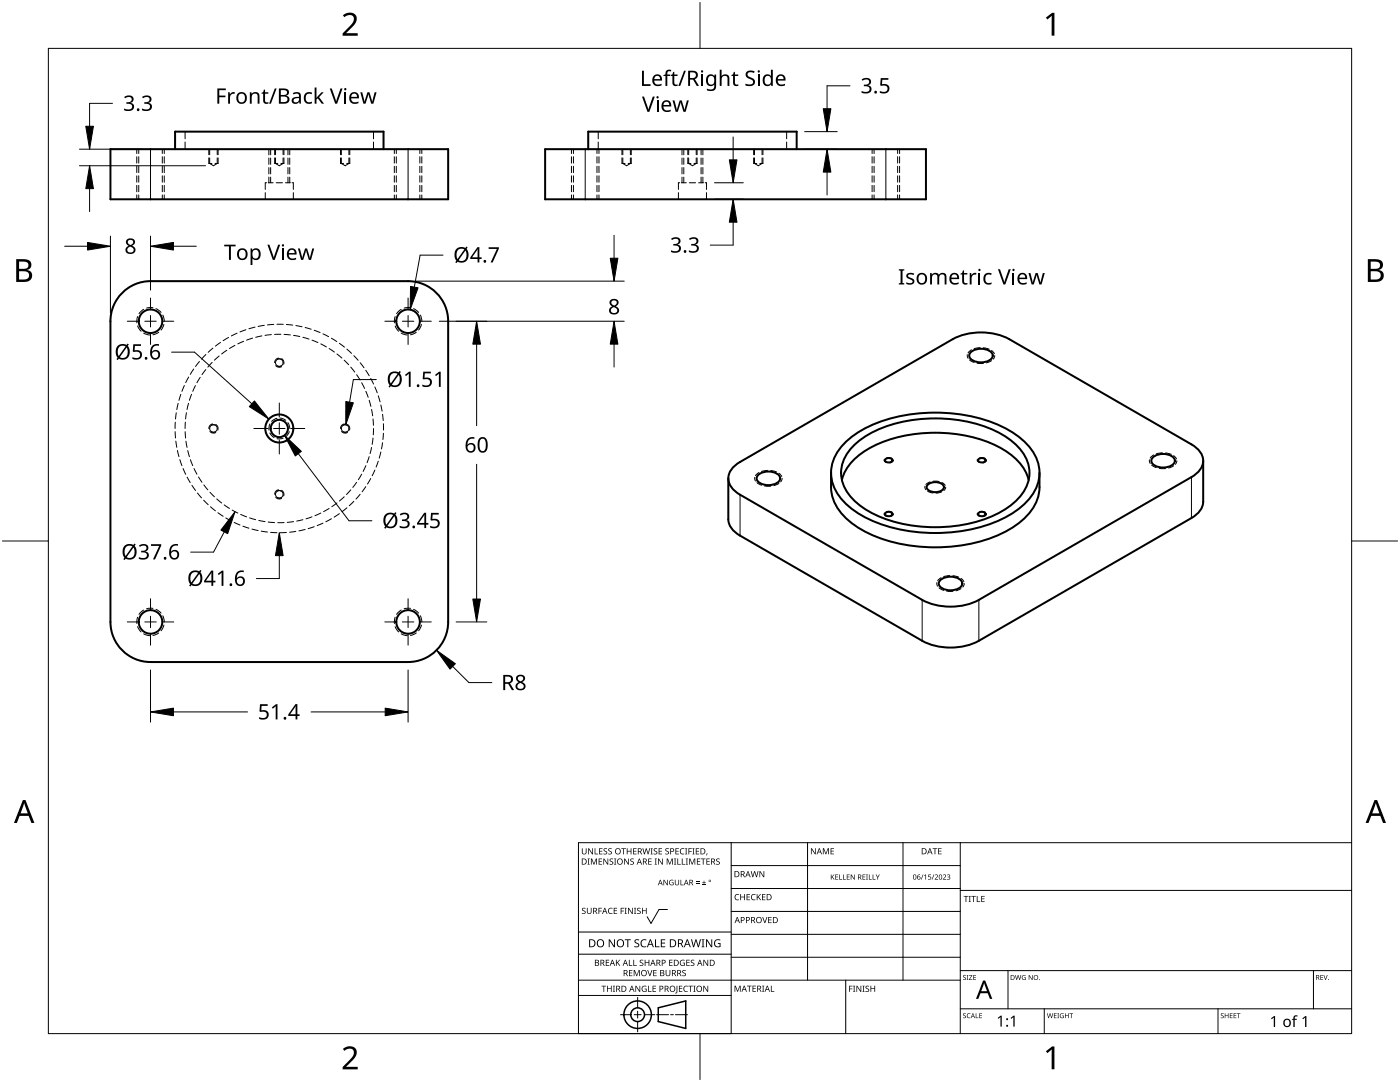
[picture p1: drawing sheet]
<svg xmlns="http://www.w3.org/2000/svg" width="279mm" height="216mm" viewBox="0 0 279 216" stroke-linecap="round" stroke-linejoin="round" font-family="sans-serif">
<g fill="none" stroke="#000" stroke-width=".2">
<path d="M27.7 29.8v.8M27.7 31.3v1.2M27.7 33.2v1.2M27.7 35.1v1.3M27.7 37v1.3M27.7 38.9v.9M32.4 29.8v.8M32.4 31.3v1.2M32.4 33.2v1.2M32.4 35.1v1.3M32.4 37v1.3M32.4 38.9v.9"/>
<path d="M36.9 26.3v1.4M36.9 28.3v1.5M41.8 31.5v1.1l.8 .5 .8-.5v-1.1M41.8 29.8v1.1M43.4 29.8v1.1M52.9 38.4v1.4M53.2 36.5h-.3v1.3M53.5 36.5h1M54 29.8v1.1M54 31.5v1.3M54 33.4v1.3M54 35.3v1.2"/>
<path d="M55 31.5v1.1l.7 .5 .8-.5v-1.1M55 29.8v1.1M55.1 36.5h1.3M56.5 29.8v1.1M57 36.5h.9M57.5 29.8v1.1M57.5 31.5v1.3M57.5 33.4v1.3M57.5 35.3v1.2M58.3 36.5h.2v1.3M58.5 38.4v1.4M68.1 31.5v1.1l.8 .5 .7-.5v-1.1"/>
<path d="M68.1 29.8v1.1M69.6 29.8v1.1M74.5 26.3v1.4M74.5 28.3v1.5M79.1 29.8v.8M79.1 31.3v1.2M79.1 33.2v1.2M79.1 35.1v1.3M79.1 37v1.3M79.1 38.9v.9M83.8 29.8v.8M83.8 31.3v1.2"/>
<path d="M83.8 33.2v1.2M83.8 35.1v1.3M83.8 37v1.3M83.8 38.9v.9M114.4 29.8v.8M114.4 31.3v1.2M114.4 33.2v1.2M114.4 35.1v1.3M114.4 37v1.3M114.4 38.9v.9M119.1 29.8v.8M119.1 31.3v1.2"/>
<path d="M119.1 33.2v1.2M119.1 35.1v1.3M119.1 37v1.3M119.1 38.9v.9M119.4 26.3v1.4M119.4 28.3v1.5M124.3 31.5v1.1l.8 .5 .7-.5v-1.1M124.3 29.8v1.1M125.8 29.8v1.1M135.4 38.4v1.4M135.7 36.5h-.3v1.3M136 36.5h1"/>
<path d="M136.5 29.8v1.1M136.5 31.5v1.3M136.5 33.4v1.3M136.5 35.3v1.2M137.4 31.5v1.1l.8 .5 .7-.5v-1.1M137.4 29.8v1.1M137.6 36.5h1.2M138.9 29.8v1.1M139.4 36.5h1M139.9 29.8v1.1M139.9 31.5v1.3M139.9 33.4v1.3"/>
<path d="M139.9 35.3v1.2M140.7 36.5h.3v1.3M141 38.4v1.4M150.6 31.5v1.1l.7 .5 .8-.5v-1.1M150.6 29.8v1.1M152.1 29.8v1.1M157 26.3v1.4M157 28.3v1.5M174.4 29.8v.8M174.4 31.3v1.2M174.4 33.2v1.2M174.4 35.1v1.3"/>
<path d="M174.4 37v1.3M174.4 38.9v.9M179.1 29.8v.8M179.1 31.3v1.2M179.1 33.2v1.2M179.1 35.1v1.3M179.1 37v1.3M179.1 38.9v.9M36.1 78.7l-.4 1.2M36.8 76.9l-.5 1.2M37.6 75.2l-.5 1.2M38.2 78.7l-.4 1.2"/>
<path d="M38.7 73.6l-.7 1.1M39 76.9l-.5 1.2M39.8 72.1l-.8 1M40 75.3l-.7 1.1M41.1 73.7l-.8 1.1M41.1 70.7l-.9 1M42.3 72.3l-.8 1M42.5 69.5l-1 .8M43.7 71l-.9 .9M44 68.3l-1 .8M45.3 69.9l-1.1 .7M45.6 67.3l-1.1 .7"/>
<path d="M46.9 68.9l-1.1 .6M47.3 66.5l-1.1 .5M48.6 68.1l-1.1 .5M49.1 65.8l-1.2 .4M50.4 67.5l-1.2 .4M50.9 65.3l-1.2 .3M52.3 67l-1.3 .3M52.8 64.9l-1.3 .2M54.2 66.8l-1.3 .1M54.6 64.7l-1.2 .1M55 72.4a.76 .76 0 0 0 1.1 .6M55.3 64.7h1.2"/>
<path d="M55.4 71.7a.76 .76 0 0 1 1.1 .7M56.1 66.7h-1.3M56.7 66.7l1.3 .1M57.2 64.7l1.2 .2M58.6 66.9l1.2 .3M59 65l1.3 .2M60.5 67.3l1.2 .4M60.9 65.3l1.2 .4M62.3 67.9l1.1 .5M62.7 65.9l1.2 .5M64 68.6l1.1 .6M64.5 66.6l1.1 .6"/>
<path d="M65.7 69.5l1 .8M66.1 67.5l1.1 .7M67.2 70.6l1 .8M67.7 68.5l1 .8M68.7 71.9l.9 .9M69.2 69.7l1 .8M70 73.3l.8 .9M70.6 71l.9 .9M71.2 74.8l.7 1M71.9 72.4l.7 1M72.2 76.4l.6 1.1M73 73.9l.7 1.1"/>
<path d="M73 78.1l.5 1.2M73.7 79.9l.3 1.2M74 75.5l.6 1.1M74.8 77.2l.5 1.2M75.5 79l.4 1.2M34.9 86.1l.1 1.3M35 84.2l-.1 1.3M35.1 88l.2 1.3M35.2 82.4l-.2 1.2M35.4 89.9l.3 1.2M35.6 80.5l-.3 1.2M35.9 91.7l.4 1.2"/>
<path d="M36.5 93.5l.6 1.1M37 86.1v1.3M37 84.2l-.1 1.3M37.1 88l.2 1.3M37.2 82.3l-.2 1.3M37.3 95.2l.7 1.1M37.5 89.9l.3 1.2M37.6 80.5l-.3 1.2M38 91.7l.5 1.2M38.3 96.8l.7 1.1M38.7 93.5l.6 1.1M39.4 98.4l.8 .9"/>
<path d="M39.6 95.2l.7 1M40.6 99.8l.9 .9M40.7 96.8l.8 .9M41.8 85.5a.76 .76 0 0 0 1.2 .7M41.9 98.2l.9 .9M42.2 84.8a.76 .76 0 0 1 1.2 .7M43.3 99.6l.9 .8M55 98.6a.76 .76 0 0 0 1.1 .7M55.4 98a.76 .76 0 0 1 1.1 .6M68.1 85.5a.76 .76 0 0 0 1.2 .7M68.5 84.8a.76 .76 0 0 1 1.1 .7M68.7 99.1l-1 .9"/>
<path d="M70 97.7l-.9 1M71.2 96.2l-.8 1.1M71.9 98.6l-.9 1M72.2 94.6l-.7 1.1M73 97.1l-.7 1M73 92.9l-.5 1.2M73.7 91.1l-.4 1.2M74 95.5l-.7 1.1M74.2 81.7l.2 1.3M74.2 89.3l-.3 1.2M74.4 83.6l.1 1.3M74.4 87.4l-.1 1.3"/>
<path d="M74.5 85.5v1.3M74.8 93.8l-.5 1.1M75.5 92l-.4 1.2M76 80.8l.3 1.2M76 90.2l-.3 1.2M76.3 82.7l.2 1.2M76.3 88.3l-.2 1.3M76.5 84.6v1.2M76.5 86.4l-.1 1.3M42 101.1l1 .8M43.5 102.3l1 .7M44.7 100.7l1.1 .8"/>
<path d="M45.1 103.4l1.1 .6M46.3 101.8l1.2 .6M46.7 104.3l1.2 .5M48 102.6l1.2 .5M48.5 105l1.2 .4M49.8 103.3l1.2 .4M50.3 105.6l1.2 .3M51.6 103.8l1.3 .3M52.1 106l1.3 .2M53.5 104.2l1.3 .1M54 106.2l1.3 .1M56.7 104.3h-1.3"/>
<path d="M57.2 106.3h-1.3M58.6 104.1l-1.3 .1M59 106l-1.2 .2M60.5 103.7l-1.3 .3M60.9 105.7l-1.2 .2M62.3 103.1l-1.2 .4M62.7 105.1l-1.2 .4M64 102.4l-1.1 .5M64.5 104.4l-1.2 .5M65.7 101.5l-1.1 .6M66.1 103.5l-1.1 .6M67.2 100.4l-1 .7"/>
<path d="M67.7 102.5l-1 .7M69.2 101.3l-1 .8M70.6 100l-.9 .9"/>
</g>
<g fill="none" stroke="#000" stroke-width=".2">
<path d="M27.3 29.8v.8M27.3 31.3v1.2M27.3 33.2v1.2M27.3 35.1v1.3M27.3 37v1.3M27.3 38.9v.9M32.8 29.8v.8M32.8 31.3v1.2M32.8 33.2v1.2M32.8 35.1v1.3M32.8 37v1.3M32.8 38.9v.9"/>
<path d="M41.7 29.8v1.1M41.7 31.5v1.1M43.5 29.8v1.1M43.5 31.5v1.1M53.7 29.8v1.1M53.7 31.5v1.3M53.7 33.4v1.3M53.7 35.3v1.2M54.8 29.8v1.1M54.8 31.5v1.1M56.7 29.8v1.1M56.7 31.5v1.1"/>
<path d="M57.8 29.8v1.1M57.8 31.5v1.3M57.8 33.4v1.3M57.8 35.3v1.2M68 29.8v1.1M68 31.5v1.1M69.8 29.8v1.1M69.8 31.5v1.1M78.7 29.8v.8M78.7 31.3v1.2M78.7 33.2v1.2M78.7 35.1v1.3"/>
<path d="M78.7 37v1.3M78.7 38.9v.9M84.2 29.8v.8M84.2 31.3v1.2M84.2 33.2v1.2M84.2 35.1v1.3M84.2 37v1.3M84.2 38.9v.9M114 29.8v.8M114 31.3v1.2M114 33.2v1.2M114 35.1v1.3"/>
<path d="M114 37v1.3M114 38.9v.9M119.5 29.8v.8M119.5 31.3v1.2M119.5 33.2v1.2M119.5 35.1v1.3M119.5 37v1.3M119.5 38.9v.9M124.1 29.8v1.1M124.1 31.5v1.1M126 29.8v1.1M126 31.5v1.1"/>
<path d="M136.1 29.8v1.1M136.1 31.5v1.3M136.1 33.4v1.3M136.1 35.3v1.2M137.3 29.8v1.1M137.3 31.5v1.1M139.1 29.8v1.1M139.1 31.5v1.1M140.3 29.8v1.1M140.3 31.5v1.3M140.3 33.4v1.3M140.3 35.3v1.2"/>
<path d="M150.4 29.8v1.1M150.4 31.5v1.1M152.3 29.8v1.1M152.3 31.5v1.1M174 29.8v.8M174 31.3v1.2M174 33.2v1.2M174 35.1v1.3M174 37v1.3M174 38.9v.9M179.5 29.8v.8M179.5 31.3v1.2"/>
<path d="M179.5 33.2v1.2M179.5 35.1v1.3M179.5 37v1.3M179.5 38.9v.9"/>
</g>
<g fill="none" stroke="#000" stroke-width=".2">
<path d="M41.7 32.6h.6M42.9 32.6h.6M54.8 32.6h.6M56.1 32.6h.6M68 32.6h.6M69.2 32.6h.6M124.1 32.6h.6M125.4 32.6h.6M137.3 32.6h.6M138.5 32.6h.6M150.4 32.6h.6M151.6 32.6h.7"/>
<path d="M55 73a.93 .93 0 0 0 1.2 .2M55.6 71.4a.93 .93 0 0 0-.8 1M56.1 71.7a.76 .76 0 0 0-1.1 .7M56.2 71.6a.93 .93 0 0 1 .4 1.1M56.5 72.4a.76 .76 0 0 1-1.1 .6M41.9 86.1a.93 .93 0 0 0 1.2 .2M42.4 84.6a.93 .93 0 0 0-.7 .9M43 84.8a.76 .76 0 0 0-1.2 .7M43.1 84.7a.93 .93 0 0 1 .4 1.1M43.4 85.5a.76 .76 0 0 1-1.2 .7M55 99.2a.93 .93 0 0 0 1.2 .2M55.6 97.7a.93 .93 0 0 0-.8 .9"/>
<path d="M56.1 98a.76 .76 0 0 0-1.1 .6M56.2 97.8a.93 .93 0 0 1 .4 1.2M56.5 98.6a.76 .76 0 0 1-1.1 .7M68.2 86.1a.93 .93 0 0 0 1.1 .2M68.7 84.6a.93 .93 0 0 0-.7 .9M69.3 84.8a.76 .76 0 0 0-1.2 .7M69.3 84.7a.93 .93 0 0 1 .5 1.1M69.6 85.5a.76 .76 0 0 1-1.1 .7"/>
</g>
<g fill="none" stroke="#000" stroke-width=".4">
<path d="M22 29.8h67.4v10h-67.4zM34.9 29.8v-3.5h41.6v3.5M108.8 29.8h76v10h-76zM117.4 29.8v-3.5h41.6v3.5M24.4 58.4a8 8 0 0 1 5.6-2.3h51.4a8 8 0 0 1 8 8v60a8 8 0 0 1-8 8h-51.4a8 8 0 0 1-8-8v-60a8 8 0 0 1 2.4-5.7zM193.7 70.3a3.2 3.2 0 0 1 4.3 .3 1.17 1.17 0 0 1-1 1.5 3.1 3.1 0 0 1-3.5-.8l-.1-.3zM146.6 93l1.1-.8 42.4-24.5a12.5 12.5 0 0 1 11.3 0l36.4 21a3.6 3.6 0 0 1 2.1 4.3 4.6 4.6 0 0 1-2.1 2.2l-42.4 24.5a12.5 12.5 0 0 1-11.4 0l-36.3-21a3.6 3.6 0 0 1-2.1-4.3zM151.3 94.8a3.2 3.2 0 0 1 4.3 .3 1.17 1.17 0 0 1-1.1 1.5 3.1 3.1 0 0 1-3.4-.8l-.1-.4zM165.9 94.3a10.2 10.2 0 0 0 1.4 7.3 18.1 18.1 0 0 0 10 6.3 33.4 33.4 0 0 0 23.4-1.8 11.6 11.6 0 0 0 6.7-7.7l.1-4.1M169 88a25.6 25.6 0 0 1 15.7-5.6 30.3 30.3 0 0 1 17.3 3.8 10 10 0 0 1 5.5 8.1 10 10 0 0 1-5.5 8.1 31.9 31.9 0 0 1-23 3.1 20.7 20.7 0 0 1-10.9-5.7 7.7 7.7 0 0 1 0-10.9zM170.1 89.2a20.7 20.7 0 0 1 12.8-5.5 27.9 27.9 0 0 1 18.3 3.7 8.9 8.9 0 0 1 4.3 6.9 8.5 8.5 0 0 1-4.3 6.9 27.2 27.2 0 0 1-18.3 3.8 21.5 21.5 0 0 1-12.8-5.5 7 7 0 0 1 0-10.3zM176.7 91.7l.7-.3a.55 .55 0 0 1 .7 .6l-.7 .3a.55 .55 0 0 1-.7-.6z"/>
<path d="M185.3 96.6a2.42 2.42 0 0 1 3 .3 .82 .82 0 0 1-.6 1.1 2.35 2.35 0 0 1-2.7-.5l-.1-.3zM195.3 91.7l.6-.3a.55 .55 0 0 1 .7 .6l-.7 .3a.55 .55 0 0 1-.6-.6zM205.3 95.8a11.4 11.4 0 0 0-6.9-7.1 29.8 29.8 0 0 0-24.8 .7 10.8 10.8 0 0 0-5.6 6.4M230.1 91.3a3.2 3.2 0 0 1 4.3 .3 1.17 1.17 0 0 1-1.1 1.5 3.1 3.1 0 0 1-3.4-.8l-.1-.4zM240.1 91.9v8.2a3.9 3.9 0 0 1-2.3 3.3l-42.4 24.5a12.5 12.5 0 0 1-11.4 0l-36.3-21a4.1 4.1 0 0 1-2.3-3.3v-8.2M176.7 102.4l.7-.3a.55 .55 0 0 1 .7 .6l-.7 .3a.55 .55 0 0 1-.7-.6zM187.7 115.7a3.2 3.2 0 0 1 4.3 .4 1.17 1.17 0 0 1-1.1 1.5 3.1 3.1 0 0 1-3.5-.8l-.1-.4zM195.3 102.4l.6-.3a.55 .55 0 0 1 .7 .6l-.7 .3a.55 .55 0 0 1-.6-.6z"/>
<circle cx="30" cy="64.1" r="2.35"/>
<circle cx="81.4" cy="64.1" r="2.35"/>
<circle cx="55.7" cy="85.5" r="2.8"/>
<circle cx="55.7" cy="85.5" r="1.73"/>
<circle cx="30" cy="124.1" r="2.35"/>
<circle cx="81.4" cy="124.1" r="2.35"/>
</g>
<path d="M30 29.8v10M81.4 29.8v10M116.8 29.8v10M176.8 29.8v10M147.7 98.7v8.2M237.8 95.2v8.2M184 119.7v8.2M195.4 119.7v8.2" fill="none" stroke="#000" stroke-width=".2"/>
<g fill="none" stroke="#000" stroke-width=".2">
<path d="M27.5 63.2l-.2 1.2M27.5 65l.7 1.1M28.7 61.7l-1 .9M28.7 66.5l1.2 .3M30.5 61.4l-1.2 .1M31.1 61.6l1 .7M31.7 66.3l-1.2 .5M32.5 62.9l.3 1.2M32.7 64.7l-.6 1.2M78.9 63.2l-.2 1.2M78.9 65l.7 1.1M80.1 61.7l-1 .9"/>
<path d="M80.1 66.5l1.2 .3M81.9 61.4l-1.2 .1M82.5 61.6l1 .7M83.1 66.3l-1.2 .5M83.9 62.9l.3 1.2M84.1 64.7l-.6 1.2M53.9 84.6l-.2 1.2M53.9 86.4l.8 .9M55.3 83.5l-1.1 .6M55.9 83.4l1.1 .5M56.5 87.4l-1.2 .1M57.5 84.3l.3 1.2"/>
<path d="M57.7 86.1l-.7 1M27.5 123.2l-.2 1.2M27.5 125l.7 1.1M28.7 121.7l-1 .9M28.7 126.5l1.2 .3M30.5 121.4l-1.2 .1M31.1 121.6l1 .7M31.7 126.3l-1.2 .5M32.5 122.9l.3 1.2M32.7 124.7l-.6 1.2M78.9 123.2l-.2 1.2M78.9 125l.7 1.1"/>
<path d="M80.1 121.7l-1 .9M80.1 126.5l1.2 .3M81.9 121.4l-1.2 .1M82.5 121.6l1 .7M83.1 126.3l-1.2 .5M83.9 122.9l.3 1.2M84.1 124.7l-.6 1.2"/>
</g>
<g fill="none" stroke="#000" stroke-width=".2">
<path d="M193.1 70.8l.1 .7M193.5 71.8l.9 .5M193.9 69.8l-.7 .6M195 72.5h1.3M195.6 69.4l-1.2 .2M196.3 69.4l1.1 .3M197.9 72l-1 .4M197.9 69.9l.5 .7M198.5 71l-.3 .7M150.6 95.3l.2 .7M151.1 96.3l.9 .5M151.5 94.3l-.7 .6"/>
<path d="M152.6 97h1.2M153.2 93.9l-1.2 .2M153.8 93.9l1.2 .3M155.5 96.5l-1.1 .4M155.5 94.4l.5 .7M156.1 95.4l-.3 .8M176.5 91.7a.49 .49 0 0 0 .4 .6M176.9 91.4l.7-.1 .5 .2M178.3 91.8a.73 .73 0 0 1-.8 .6M184.6 97l.2 .7M185.1 98l1.1 .4M185.6 96.2l-.8 .5"/>
<path d="M186.2 96l1.2 .1M188 98.1l-1.2 .3M188 96.3l.6 .5M188.7 97.2l-.3 .7M195.1 91.7h-.1a.49 .49 0 0 0 .5 .6M195.5 91.4l.7-.1 .5 .2M196.9 91.8a.73 .73 0 0 1-.8 .6M229.4 91.8l.1 .7M229.8 92.8l1 .5M230.2 90.8l-.7 .6M231.3 93.5h1.3M232 90.4l-1.2 .2"/>
<path d="M232.6 90.4l1.2 .3M234.2 93l-1 .4M234.2 90.9l.6 .7M234.9 91.9l-.3 .7M176.5 102.4v.1a.49 .49 0 0 0 .4 .5M176.9 102.1h.7l.5 .1M178.3 102.6a.73 .73 0 0 1-.8 .5M187 116.2l.1 .8M187.4 117.3l.9 .5M187.8 115.3l-.7 .6M188.9 117.9l1.3 .1M189.5 114.9l-1.2 .2"/>
<path d="M190.2 114.9l1.1 .3M191.8 117.4l-1 .5M191.8 115.4l.6 .7M192.4 116.4l-.3 .7M195.1 102.4l-.1 .1a.49 .49 0 0 0 .5 .5M195.5 102.1h.7l.5 .1M196.9 102.6a.73 .73 0 0 1-.8 .5"/>
</g>
<path d="M9.7 9.7h260v196.5h-260z" fill="none" stroke="#000" stroke-width=".2"/>
<path d="M139.7 .5v9.2M.5 108h9.2M269.7 108h9.2M139.7 206.2v9.2" fill="none" stroke="#000" stroke-width=".2"/>
<g fill="#000">
<path d="M68.4 3.1a1.64 1.64 0 0 1 2.8 .4 2.52 2.52 0 0 1-1.2 2.2l-.9 .9h2.3v.5h-3v-.4l1.2-1.2a1.95 1.95 0 0 0 .9-2.2 1.23 1.23 0 0 0-1.8 .1zM208.7 3.5l1.3-.9h.4v4.5h-.5v-4l-.9 .8zM68.4 209.3a1.64 1.64 0 0 1 2.8 .4 2.52 2.52 0 0 1-1.2 2.2l-.9 1h2.3v.5h-3v-.5l1.2-1.2a1.95 1.95 0 0 0 .9-2.1 1.23 1.23 0 0 0-1.8 .1zM208.7 209.8l1.3-1h.4v4.6h-.5v-4l-.9 .7z"/>
<path d="M3.2 51.7h1.3a1.28 1.28 0 0 1 1.7 1.3 1.04 1.04 0 0 1-.8 .9 1.23 1.23 0 0 1 1 1.5 1.23 1.23 0 0 1-1.6 .9h-1.6zM3.8 54.1v1.7h.9a.86 .86 0 0 0 1.1-.9 .86 .86 0 0 0-1.1-.8zM3.8 52.2v1.4h.8a.78 .78 0 0 0 1.1-.7 .78 .78 0 0 0-1.1-.7z"/>
<path d="M273 51.7h1.3a1.28 1.28 0 0 1 1.7 1.3 1.04 1.04 0 0 1-.9 .9 1.23 1.23 0 0 1 1 1.5 1.23 1.23 0 0 1-1.5 .9h-1.6zM273.6 54.1v1.7h.9a.86 .86 0 0 0 1.1-.9 .86 .86 0 0 0-1.2-.8zM273.6 52.2v1.4h.8a.78 .78 0 0 0 1-.7 .78 .78 0 0 0-1.1-.7z"/>
<path d="M4.6 159.6h.5l1.8 4.6h-.6l-.6-1.4h-1.8l-.5 1.4h-.6zM4.8 160.2l-.7 2.1h1.4z"/>
<path d="M274.3 159.6h.5l1.8 4.6h-.6l-.5-1.4h-1.8l-.6 1.4h-.6zM274.6 160.2l-.7 2.1h1.4z"/>
</g>
<g fill="none" stroke="#000" stroke-width=".2">
<path d="M145.9 168.1v38.1h-30.5v-38.1h154.3M145.9 172.7h45.7M145.9 177.3h45.7M161.2 168.1v27.5M180.2 168.1v27.5M191.6 168.1v38.1M191.6 177.7h78.1M115.4 198.6h30.5M115.4 195.6h76.2M115.4 190.4h30.5M115.4 186h30.5M127.3 199v2.1"/>
<path d="M133.2 181.5h-1.7l-1.6 2.8-.7-1.4M145.9 181.9h45.7M145.9 186.4h45.7M145.9 191h45.7M168.8 195.6v10.6M191.6 193.7h78.1M201.2 193.7v7.6M262.1 193.7v7.6M123.8 202.5h2.1M126.6 202.5h1.3M127.3 201.8v1.4M127.3 203.8v2.1"/>
<path d="M128.6 202.5h2.1M131 202.5h2.4M133.8 202.5h.6M134.8 202.5h2.4M191.6 201.3h78.1M208.4 201.3v4.9M243.1 201.3v4.9"/>
</g>
<g fill="#000">
<path d="M116.1 169.3h.2v.8a.32 .32 0 0 0 .3 .3 .32 .32 0 0 0 .3-.3v-.8h.2v.8a.47 .47 0 0 1-.5 .4 .47 .47 0 0 1-.5-.5zM117.3 171.3h.4l-.1 .1v1l.1 .1h-.4l.1-.1v-1zM117.4 169.3h.2l.6 1v-1h.1v1.2h-.1l-.7-1v1h-.1zM117.9 171.3h.3l.3 1 .4-1h.2v1.2h-.1v-1l-.4 1h-.1l-.4-1v1h-.2zM118.7 169.3h.1v1h.6v.2h-.7zM119.5 171.3h.7v.1h-.6v.4h.5v.2h-.5v.4h.6v.1h-.7zM119.6 169.3h.6v.1h-.5v.4h.5v.1h-.5v.4h.5v.2h-.6zM120.5 169.4l.4-.1h.3l-.1 .1a.25 .25 0 0 0-.4-.1 .25 .25 0 0 0 0 .4 .4 .4 0 0 1 .5 .3 .4 .4 0 0 1-.3 .5 .4 .4 0 0 1-.5-.2h.2a.27 .27 0 0 0 .4-.1 .27 .27 0 0 0-.3-.3l-.2-.2zM120.4 171.3h.2l.6 1v-1h.2v1.2h-.2l-.6-1v1h-.2zM121.4 169.4l.5-.1h.2v.1a.25 .25 0 0 0-.4-.1 .25 .25 0 0 0 0 .4 .4 .4 0 0 1 .4 .3 .4 .4 0 0 1-.2 .5 .4 .4 0 0 1-.5-.2h.1a.27 .27 0 0 0 .5-.1 .27 .27 0 0 0-.4-.3l-.2-.2zM121.7 171.4l.4-.1 .3 .1-.1 .1a.25 .25 0 0 0-.4-.1 .25 .25 0 0 0 0 .4 .4 .4 0 0 1 .5 .3 .4 .4 0 0 1-.3 .5 .4 .4 0 0 1-.5-.3l.2 .1a.27 .27 0 0 0 .4-.2 .27 .27 0 0 0-.3-.3l-.2-.2zM122.5 171.3h.5l-.2 .1v1l.2 .1h-.5l.2-.1v-1z"/>
<path d="M124 169.3h.9v.1h-.4v1.1h-.1v-1.1h-.4zM124.6 171.3h.1l.7 1v-1h.1v1.2h-.2l-.6-1v1h-.1zM125.1 169.3h.1v.5h.7v-.5h.1v1.2h-.1v-.6h-.7v.6h-.1zM125.8 171.4l.5-.1 .2 .1v.1a.25 .25 0 0 0-.4-.1 .25 .25 0 0 0 0 .4 .4 .4 0 0 1 .4 .3 .4 .4 0 0 1-.2 .5 .4 .4 0 0 1-.5-.3l.1 .1a.27 .27 0 0 0 .5-.2 .27 .27 0 0 0-.4-.3l-.2-.2zM126.4 169.3h.6v.1h-.5v.4h.5v.1h-.5v.4h.5v.2h-.6zM128.2 169.3h.2l.2 1 .3-1h.2l.2 1 .3-1h.1l-.3 1.2h-.1l-.3-1.1-.3 1.1h-.2zM129.4 171.3h.6v.1h-.5v.4h.5v.2h-.5v.4h.5v.1h-.6zM129.8 169.3h.5l-.2 .1v1l.2 .1h-.5l.2-.1v-1zM130.7 171.3h.4l-.1 .1v1l.1 .1h-.4l.1-.1v-1zM130.5 169.4l.4-.1h.3l-.1 .1a.25 .25 0 0 0-.4-.1 .25 .25 0 0 0 0 .4 .4 .4 0 0 1 .5 .3 .4 .4 0 0 1-.3 .5 .4 .4 0 0 1-.5-.2h.2a.27 .27 0 0 0 .4-.1 .27 .27 0 0 0-.3-.3l-.2-.2zM131.4 169.3h.7v.1h-.5v.4h.5v.1h-.5v.4h.5v.2h-.7zM131.3 171.3h.2l.7 1-.1-1h.2v1.2h-.2l-.6-1v1h-.2z"/>
<path d="M132.4 175.6h.2l.6 .9v-.9h.1v1h-.2l-.6-.9v.9h-.1zM132.8 169.4l.4-.1h.3l-.1 .1a.25 .25 0 0 0-.3-.1 .25 .25 0 0 0 0 .4 .4 .4 0 0 1 .4 .3 .4 .4 0 0 1-.3 .5 .4 .4 0 0 1-.4-.2h.1a.27 .27 0 0 0 .5-.1 .27 .27 0 0 0-.4-.3l-.2-.2zM133.1 171.3h.2l.4 1 .4-1h.2v1.2h-.2v-1l-.4 1h-.1l-.4-1v1h-.1zM133.7 175.7l.5-.2 .2 .1v.1a.45 .45 0 0 0-.7 .4 .45 .45 0 0 0 .6 .4v-.3h-.2v-.1h.3v.5a.6 .6 0 0 1-.8-.1 .6 .6 0 0 1 .1-.8zM134.5 171.3h.4l-.1 .1v1l.1 .1h-.4l.2-.1v-1zM135.2 171.3h.1v1.1h.6v.1h-.7zM134.8 169.3h.7v.1h-.6v.4h.5v.1h-.5v.4h.6v.2h-.7zM134.7 175.6h.1v.7a.28 .28 0 0 0 .3 .2 .28 .28 0 0 0 .3-.2v-.7h.1v.7a.42 .42 0 0 1-.4 .4 .42 .42 0 0 1-.4-.4zM135.8 175.6h.1v.9h.5v.1h-.6zM136.1 171.3h.1v1.1h.6v.1h-.7zM135.8 169.4l.5-.2 .3 .1-.1 .1a.49 .49 0 0 0-.7 .5 .49 .49 0 0 0 .8 .4 .52 .52 0 0 1-.7 .1 .52 .52 0 0 1-.2-.6zM136.7 169.3h.5l-.2 .1v1l.2 .1h-.5l.2-.1v-1z"/>
<path d="M136.9 171.3h.4l-.1 .1v1l.1 .1h-.4l.1-.1v-1zM137.4 169.3h.7v.1h-.6v.4h.5v.2h-.5v.5h-.1zM137.5 171.3h.3l.3 1 .4-1h.3v1.2h-.2v-1l-.4 1h-.1l-.4-1v1h-.2zM138.2 169.3h.4l-.1 .1v1l.1 .1h-.4l.1-.1v-1zM138.9 176.2h.7v.1h-.7zM138.9 175.9h.7v.1h-.7zM138.9 169.3h.6v.1h-.5v.4h.5v.1h-.5v.4h.5v.2h-.6zM139.1 171.3h.7v.1h-.6v.4h.5v.2h-.5v.4h.6v.1h-.7zM140.1 176.5h.8v.1h-.8zM139.9 171.3h.9v.1h-.4v1.1h-.1v-1.1h-.4zM140.4 175.7h.2v.3h.3v.2h-.3v.3h-.2v-.3h-.3v-.2h.3zM141 170.3h.2l-.3 .4z"/>
<path d="M141 171.3h.7v.1h-.6v.4h.5v.2h-.5v.4h.6v.1h-.7zM143 171.4l.4-.1 .2 .1v.1a.25 .25 0 0 0-.4-.1 .25 .25 0 0 0 0 .4 .4 .4 0 0 1 .5 .3 .4 .4 0 0 1-.3 .5 .4 .4 0 0 1-.5-.3l.2 .1a.27 .27 0 0 0 .4-.2 .27 .27 0 0 0-.3-.3l-.3-.2zM146.8 178.6l.4-.2 .3 .1v.1a.49 .49 0 0 0-.7 .4 .49 .49 0 0 0 .7 .5 .52 .52 0 0 1-.7 0 .52 .52 0 0 1-.2-.6zM147.7 178.4h.2v.5h.6v-.5h.2v1.2h-.2v-.5h-.6v.5h-.2zM149 178.4h.7v.1h-.5v.4h.4v.2h-.4v.4h.5v.1h-.7zM150 178.6l.5-.2 .3 .1-.1 .1a.49 .49 0 0 0-.7 .4 .49 .49 0 0 0 .8 .5 .52 .52 0 0 1-.7 0 .52 .52 0 0 1-.2-.6zM149.8 173.8h.2l.2 1.1 .3-1.1h.2l.3 1.1 .2-1.1h.2l-.3 1.2h-.2l-.3-1-.3 1h-.1zM151 178.4h.2v.6l.5-.6h.2l-.5 .5 .5 .7h-.2l-.4-.6-.1 .6h-.2zM151.6 173.8h.1l.7 1v-1h.1v1.2h-.2l-.6-1v1h-.1zM152.1 178.4h.7v.1h-.6v.4h.5v.2h-.5v.4h.6v.1h-.7zM161.8 169.3h.2l.7 1v-1h.1v1.2h-.2l-.6-1v1h-.2zM164.2 169.3h.2l.4 .9 .4-.9h.2v1.2h-.1v-1.1l-.4 1.1h-.1l-.4-1.1v1.1h-.2z"/>
<path d="M165.8 169.3h.6v.1h-.5v.4h.5v.1h-.5v.4h.5v.2h-.6zM165.8 174.5h.1v.5l.6-.5-.4 .4 .5 .6h-.2l-.4-.5-.1 .5h-.1zM166.7 174.5h.6v.1h-.5v.3h.4v.1h-.4v.4h.5v.1h-.6zM167.5 174.5h.1v.9h.5v.1h-.6zM168.2 174.5h.2v.9h.4v.1h-.6zM169 174.5h.6v.1h-.5v.3h.4v.1h-.4v.4h.5v.1h-.6zM169.8 174.5h.1l.6 .8v-.8h.1v1h-.2l-.5-.8v.8h-.1zM172.1 174.5h.6v.1h-.4v.3h.4v.1h-.4v.4h.4v.1h-.6zM172.8 174.5h.4l-.1 .1v.8l.1 .1h-.4l.2-.1v-.8zM173.4 174.5h.1v.9h.5v.1h-.6zM174.2 174.5h.1v.9h.4v.1h-.5zM174.8 174.5h.1l.3 .5 .2-.5h.2l-.4 .6v.4h-.1v-.4z"/>
<path d="M184.2 174.5h.1l-.4 1h-.1zM184.4 174.7l.4-.2v1h-.1v-.9l-.2 .2zM185.3 174.5h.5v.1h-.4v.3a.34 .34 0 0 1 .4 .2 .34 .34 0 0 1-.1 .4 .34 .34 0 0 1-.5-.1 .27 .27 0 0 0 .4 .1 .27 .27 0 0 0 .1-.4 .27 .27 0 0 0-.4-.1zM186.3 174.5h.2l-.4 1h-.1zM186.1 169.3h.9v.1h-.3v1.1h-.2v-1.1h-.4zM186.5 174.6a.37 .37 0 0 1 .6 0 .37 .37 0 0 1-.2 .6l-.2 .2h.5v.1h-.7l.3-.4a.27 .27 0 0 0 .3-.3 .27 .27 0 0 0-.4-.2zM187.2 169.3h.7v.1h-.5v.4h.5v.1h-.5v.4h.5v.2h-.7zM188.2 174.6a.37 .37 0 0 1 .6 0 .37 .37 0 0 1-.3 .6l-.2 .2h.5v.1h-.6l.2-.4a.27 .27 0 0 0 .3-.3 .27 .27 0 0 0-.4-.2zM189 174.6a.32 .32 0 0 1 .5-.1 .32 .32 0 0 1 0 .5h-.1a.32 .32 0 0 1 .2 .4 .32 .32 0 0 1-.5 .1l-.1-.1a.26 .26 0 0 0 .4 .1 .26 .26 0 0 0 0-.4l-.3-.2a.23 .23 0 0 0 .4 0 .23 .23 0 0 0-.1-.4 .23 .23 0 0 0-.3 .2zM192.3 178.8h.9v.1h-.3v1.1h-.2v-1.1h-.4zM193.3 178.8h.5l-.2 .1v1l.2 .1h-.5l.2-.1v-1zM193.8 178.8h1v.1h-.4v1.1h-.2v-1.1h-.4z"/>
<path d="M194.9 178.8h.2v1.1h.5v.1h-.7zM195.8 178.8h.7v.1h-.5v.4h.5v.1h-.5v.5h.5v.1h-.7zM116.2 181.3l.4-.2 .3 .1-.1 .1a.25 .25 0 0 0-.4-.1 .25 .25 0 0 0 0 .4 .4 .4 0 0 1 .5 .3 .4 .4 0 0 1-.3 .5 .4 .4 0 0 1-.5-.2h.2a.27 .27 0 0 0 .4-.1 .27 .27 0 0 0-.3-.3l-.2-.2zM117.1 181.1h.2v.8a.32 .32 0 0 0 .3 .3 .32 .32 0 0 0 .3-.3v-.8h.2v.8a.47 .47 0 0 1-.5 .5 .47 .47 0 0 1-.5-.5zM119.4 181.1h.7v.2h-.5v.4h.5v.1h-.5v.6h-.2zM120 196.7h1v.1h-.4v1.1h-.2v-1.1h-.4zM120.9 191.5h.7v.1h-.6v.4h.5v.2h-.5v.4h.6v.1h-.7zM121.5 181.3l.4-.2 .4 .1-.1 .1a.49 .49 0 0 0-.7 .5 .49 .49 0 0 0 .7 .4 .52 .52 0 0 1-.6 .1 .52 .52 0 0 1-.3-.6zM121.1 196.7h.2v.5h.6v-.5h.2v1.2h-.2v-.6h-.6v.6h-.2zM121.5 187.4h.2l.9 1.3v-1.3h.1v1.6h-.2l-.8-1.3v1.3h-.2zM122.3 196.7h.4l-.1 .1v1l.1 .1h-.4l.2-.1v-1zM122.5 181.1h.7v.2h-.6v.4h.5v.1h-.5v.4h.6v.2h-.7z"/>
<path d="M122.9 191.5h.2v.6l.5-.6h.2l-.5 .5 .5 .7h-.2l-.4-.6-.1 .6h-.2zM123.9 181.1h.6v.2h-.5v.4h.5v.1h-.5v.6h-.1zM124.7 181.1h.4l-.2 .2v.9l.2 .2h-.4l.1-.2v-.9zM124.7 187.4h1.2v.2h-.5v1.4h-.2v-1.4h-.5zM125.5 191.5h.2v1.1h.5v.1h-.7zM125.5 193.6h.7v.1h-.5v.4h.5v.1h-.5v.4h.5v.2h-.7zM125.3 181.1h.2l.7 1.1-.1-1.1h.2v1.3h-.2l-.6-1v1h-.2zM126.4 191.5h.1v1.1h.6v.1h-.7zM126.5 181.1h.5l-.2 .2v.9l.2 .2h-.5l.2-.2v-.9zM126.5 193.6h.2l.4 1 .4-1h.2v1.2h-.2v-1.1l-.4 1.1h-.1l-.4-1.1v1.1h-.1zM126.7 187.6l.3-.2 .6 .1-.2 .1a.33 .33 0 0 0-.6 .2 .33 .33 0 0 0 .4 .4 .47 .47 0 0 1 .4 .6 .47 .47 0 0 1-.7 .2h-.3v-.2h.2a.35 .35 0 0 0 .6-.2 .35 .35 0 0 0-.5-.4l-.3-.2zM126.8 196.7h.2l.6 1v-1h.2v1.2h-.2l-.7-1 .1 1h-.2z"/>
<path d="M127.2 181.3l.4-.2 .3 .1-.1 .1a.25 .25 0 0 0-.4-.1 .25 .25 0 0 0 0 .4 .4 .4 0 0 1 .5 .3 .4 .4 0 0 1-.3 .5 .4 .4 0 0 1-.5-.2h.2a.27 .27 0 0 0 .4-.1 .27 .27 0 0 0-.3-.3l-.2-.2zM127.7 191.6l.4-.1 .3 .1-.1 .1a.25 .25 0 0 0-.3-.1 .25 .25 0 0 0 0 .4 .4 .4 0 0 1 .4 .3 .4 .4 0 0 1-.3 .5 .4 .4 0 0 1-.4-.3l.1 .1a.27 .27 0 0 0 .5-.2 .27 .27 0 0 0-.4-.3l-.2-.2zM128 187.6l.6-.2 .4 .1-.1 .2a.63 .63 0 0 0-.9 .5 .63 .63 0 0 0 1 .6v.2a.83 .83 0 0 1-1.1-.3 .83 .83 0 0 1 .1-1.1zM128.2 196.8l.6-.1 .2 .1v.1a.5 .5 0 0 0-.8 .4 .5 .5 0 0 0 .7 .5v-.4h-.3v-.1h.4v.6a.66 .66 0 0 1-.8-.2 .66 .66 0 0 1 0-.9zM128.1 181.1h.2v.6h.6v-.6h.2v1.3h-.2v-.6h-.6v.6h-.2zM129.2 193.6h.1l.4 1 .3-1h.2l-.4 1.2h-.2zM129.3 196.7h.2v1.1h.5v.1h-.7zM128.7 191.5h.1v.5h.6v-.5h.2v1.2h-.2v-.5h-.6v.5h-.1zM130.7 187.4h.2v1.4h.7v.2h-.9zM130.2 196.7h.7v.1h-.5v.4h.5v.1h-.5v.5h.5v.1h-.7zM130.4 193.6h.6v.1h-.5v.4h.5v.1h-.5v.4h.5v.2h-.6zM131.9 187.4h.9v.2h-.7v.5h.6v.2h-.6v.5h.7v.2h-.9z"/>
<path d="M132.8 193.6h.2v.7a.32 .32 0 0 0 .3 .4 .32 .32 0 0 0 .3-.4v-.7h.2v.7a.47 .47 0 0 1-.5 .5 .47 .47 0 0 1-.5-.5zM133.5 191.5h.7v.1h-.5v.4h.5v.2h-.5v.4h.5v.1h-.7zM135 196.7h.2v1.3l-.1 .2h-.3l-.1-.1 .3-.2zM135.5 196.7h.7v.1h-.5v.4h.4v.1h-.4v.5h.5v.1h-.7zM135.8 191.7l.5-.2 .4 .1-.1 .1a.5 .5 0 0 0-.8 .4 .5 .5 0 0 0 .7 .5v-.4h-.2v-.1h.4v.6a.66 .66 0 0 1-.9-.1 .66 .66 0 0 1 0-.9zM136.2 193.7l.4-.2 .3 .1-.1 .1a.25 .25 0 0 0-.4-.1 .25 .25 0 0 0 0 .4 .4 .4 0 0 1 .5 .3 .4 .4 0 0 1-.3 .5 .4 .4 0 0 1-.5-.2h.2a.27 .27 0 0 0 .5-.1 .27 .27 0 0 0-.4-.3l-.2-.2zM136.5 196.8l.5-.1 .3 .1-.1 .1a.49 .49 0 0 0-.7 .4 .49 .49 0 0 0 .8 .4 .52 .52 0 0 1-.7 .1 .52 .52 0 0 1-.2-.6zM137 191.5h.6v.1h-.5v.4h.5v.2h-.5v.4h.5v.1h-.6zM137.4 196.7h.9v.1h-.4v1.1h-.1v-1.1h-.4zM137.9 191.6l.4-.1 .3 .1-.1 .1a.25 .25 0 0 0-.4-.1 .25 .25 0 0 0 0 .4 .4 .4 0 0 1 .5 .3 .4 .4 0 0 1-.3 .5 .4 .4 0 0 1-.5-.3l.2 .1a.27 .27 0 0 0 .4-.2 .27 .27 0 0 0-.3-.3l-.2-.2zM138.4 196.7h.4l-.1 .1v1l.1 .1h-.4l.1-.1v-1zM137.9 187.4h.2l.3 1.4 .4-1.4h.2l.4 1.4 .3-1.4h.2l-.4 1.6h-.2l-.4-1.3-.4 1.3h-.2z"/>
<path d="M140 187.4h.6l-.2 .2v1.3l.2 .1h-.6l.2-.1v-1.3zM140.4 196.7h.1l.7 1v-1h.1v1.2h-.1l-.7-1v1h-.1zM140.4 191.5h.2l.6 1v-1h.1v1.2h-.1l-.7-1v1h-.1zM140.9 187.4h.2l.9 1.3v-1.3h.1v1.6h-.2l-.8-1.3v1.3h-.2zM142.7 187.6l.7-.2 .4 .1-.1 .2a.65 .65 0 0 0-1 .5 .65 .65 0 0 0 .9 .6v-.4h-.3v-.2h.5v.7a.86 .86 0 0 1-1.1-.1 .86 .86 0 0 1 0-1.2zM146.6 196.7h.2l.4 1 .4-1h.2v1.2h-.1v-1.1l-.4 1.1h-.2l-.4-1.1v1.1h-.1zM149.1 196.7h.9v.1h-.4v1.1h-.1v-1.1h-.4zM150.2 196.7h.7v.1h-.6v.4h.5v.1h-.5v.5h.6v.1h-.7zM152.1 183h.2l.3 1 .4-1h.1l-.4 1.2h-.1zM152.1 196.7h.4l-.1 .1v1l.1 .1h-.4l.1-.1v-1zM153.8 196.7h.2v1.1h.5v.1h-.7zM153.3 183h.7v.1h-.5v.4h.5v.1h-.5v.5h.5v.1h-.7z"/>
<path d="M169.5 196.7h.6v.1h-.5v.5h.5v.1h-.5v.5h-.1zM170.2 196.7h.5l-.2 .1v1l.2 .1h-.5l.2-.1v-1zM170.9 196.7h.2l.6 1v-1h.2v1.2h-.2l-.6-1v1h-.2zM172.1 196.7h.5l-.2 .1v1l.2 .1h-.5l.2-.1v-1zM172.8 196.8l.4-.1h.2v.2a.25 .25 0 0 0-.4-.1 .25 .25 0 0 0 0 .4 .4 .4 0 0 1 .5 .3 .4 .4 0 0 1-.3 .4 .4 .4 0 0 1-.5-.2l.2 .1a.27 .27 0 0 0 .4-.2 .27 .27 0 0 0-.3-.3l-.3-.2zM173.7 196.7h.2v.5h.6v-.5h.2v1.2h-.2v-.6h-.6v.6h-.2zM192.2 194.7l.4-.1h.2l-.1 .1a.24 .24 0 0 0-.3 0 .24 .24 0 0 0-.1 .3 .24 .24 0 0 0 .4 .1 .31 .31 0 0 1 0 .4 .31 .31 0 0 1-.5-.1 .24 .24 0 0 0 .3 .1 .24 .24 0 0 0 .1-.3l-.4-.3zM192.9 194.6h.4l-.1 .1v.7l.1 .1h-.4l.1-.1v-.7zM193.4 194.6h.6l-.5 .8h.6v.1h-.7l.5-.8h-.5zM194.2 194.6h.6v.1h-.4v.3h.4v.1h-.4v.3h.4v.1h-.6zM202.6 194.6h.1l.2 .8 .2-.8h.2l.2 .8 .2-.8h.1l-.2 .9h-.2l-.2-.8-.2 .8h-.2zM204 194.7l.4-.1h.3l-.1 .1a.4 .4 0 0 0-.6 .4 .4 .4 0 0 0 .6 .3v-.3l-.2-.1h.3v.5a.53 .53 0 0 1-.7-.1 .53 .53 0 0 1 0-.7z"/>
<path d="M205.3 194.6h.1l.6 .8v-.8h.1v.9h-.2l-.5-.8v.8h-.1zM263.5 194.6h.6v.1h-.5v.3h.4v.1h-.4v.3h.5v.1h-.6zM264.1 194.6h.2l.2 .8 .3-.8h.2l-.4 .9h-.1zM192.2 202.3l.4-.1h.2l-.1 .1a.24 .24 0 0 0-.3 0 .24 .24 0 0 0-.1 .3 .24 .24 0 0 0 .4 .1 .31 .31 0 0 1 0 .5 .31 .31 0 0 1-.5-.2 .24 .24 0 0 0 .3 .1 .24 .24 0 0 0 .1-.3l-.4-.2zM193.1 202.3l.3-.1h.3l-.1 .1a.39 .39 0 0 0-.5 .4 .39 .39 0 0 0 .5 .3 .46 .46 0 0 1-.6 0 .46 .46 0 0 1 .1-.7zM194.7 202.2h.1v.8h.5v.2h-.6zM195.4 202.2h.6v.1h-.4v.3h.4v.1h-.4v.4h.4v.1h-.6zM199.1 203.1l.6-.4h.2v2.1h-.2v-1.9l-.5 .4zM201.7 203.1l.6-.4h.2v2.1h-.3v-1.9l-.4 .4zM209 202.2h.1l.2 .8 .2-.8h.1l.3 .8 .2-.8h.1l-.3 1h-.1l-.2-.9-.3 .9h-.1zM210.3 202.2h.6v.1h-.4v.3h.3v.1h-.3v.4h.4v.1h-.6zM211 202.2h.4l-.2 .1v.8l.2 .1h-.4l.1-.1v-.8z"/>
<path d="M211.6 202.3l.7-.1-.1 .1a.4 .4 0 0 0-.6 .4 .4 .4 0 0 0 .6 .3v-.2l-.2-.2h.3v.5a.53 .53 0 0 1-.7-.1 .53 .53 0 0 1 0-.7zM212.5 202.2h.2v.4h.5v-.4h.1v1h-.1v-.5h-.5v.5h-.2zM213.4 202.2h.8v.1h-.3v.9h-.2v-.9h-.3zM243.7 202.3l.3-.1h.2v.1a.24 .24 0 0 0-.3 0 .24 .24 0 0 0-.1 .3 .24 .24 0 0 0 .3 .1 .31 .31 0 0 1 0 .5 .31 .31 0 0 1-.5-.2 .24 .24 0 0 0 .4 .1 .24 .24 0 0 0 0-.3l-.3-.2zM244.4 202.2h.2v.4h.5v-.4h.1v1h-.1v-.5h-.5v.5h-.2zM245.4 202.2h.6v.1h-.4v.3h.4v.1h-.4v.4h.4v.1h-.6zM246.2 202.2h.5v.1h-.4v.3h.4v.1h-.4v.4h.4v.1h-.5zM246.8 202.2h.8v.1h-.3v.9h-.2v-.9h-.3zM253.7 203.2l.6-.5h.2v2.2h-.3v-1.9l-.4 .4zM258.2 202.7l.3-.1h.5l-.1 .3-.4-.1-.1 .2v.3h.4v.2h-.4v1.4h-.3v-1.4h-.3l.3-.2zM259.9 203.2l.6-.5h.2v2.2h-.2v-1.9l-.5 .4z"/>
<path d="M116.1 171.3h.4a.61 .61 0 0 1 .6 .6 .61 .61 0 0 1-.6 .6h-.4zM116.3 171.4v1h.1a.48 .48 0 0 0 .5-.5 .48 .48 0 0 0-.4-.5z"/>
<path d="M122.7 169.9a.61 .61 0 0 1 1.2 0 .61 .61 0 0 1-1.2 0zM122.9 169.9a.45 .45 0 0 0 .9 0 .45 .45 0 0 0-.9 0z"/>
<path d="M123.1 171.9a.61 .61 0 0 1 1.2 0 .61 .61 0 0 1-1.2 0zM123.3 171.9a.45 .45 0 0 0 .9 0 .45 .45 0 0 0-.9 0z"/>
<path d="M127.3 169.3h.3a.35 .35 0 0 1 .5 .2 .35 .35 0 0 1-.3 .4l.4 .6h-.2l-.3-.5h-.3v.5h-.1zM127.4 169.4v.4h.2a.23 .23 0 0 0 .3-.2 .23 .23 0 0 0-.3-.2z"/>
<path d="M127.5 171.3h.2l.4 1.2h-.1l-.2-.4h-.4l-.2 .4h-.1zM127.6 171.5l-.2 .5h.4z"/>
<path d="M128.3 171.3h.3a.35 .35 0 0 1 .5 .2 .35 .35 0 0 1-.3 .5l.4 .5h-.2l-.3-.5h-.2v.5h-.2zM128.5 171.4v.5h.1a.23 .23 0 0 0 .3-.2 .23 .23 0 0 0-.3-.3z"/>
<path d="M131.7 175.5h.1l.5 1.1h-.2l-.1-.3h-.4l-.2 .3h-.1zM131.8 175.7l-.2 .5h.3z"/>
<path d="M133.8 169.3h.3a.41 .41 0 0 1 .4 .5 .41 .41 0 0 1-.6 .2v.5h-.1zM133.9 169.4v.5a.29 .29 0 0 0 .5-.3 .29 .29 0 0 0-.5-.2z"/>
<path d="M136.9 175.5h.1l.4 1.1h-.1l-.1-.3h-.5l-.1 .3h-.1zM137 175.7l-.2 .5h.3z"/>
<path d="M137.6 175.6h.3a.31 .31 0 0 1 .4 .2 .31 .31 0 0 1-.2 .4l.3 .4h-.2l-.3-.4h-.2v.4h-.1zM137.7 175.7v.4h.2a.21 .21 0 0 0 .2-.2 .21 .21 0 0 0-.2-.2z"/>
<path d="M139.8 169.3h.4a.61 .61 0 0 1 .6 .6 .61 .61 0 0 1-.7 .6h-.3zM140 169.4v.9h.1a.48 .48 0 0 0 .5-.4 .48 .48 0 0 0-.4-.5z"/>
<path d="M141.4 175.8a.25 .25 0 0 1 .5 0 .25 .25 0 0 1-.5 0zM141.5 175.8a.15 .15 0 0 0 .3 0 .15 .15 0 0 0-.3 0z"/>
<path d="M141.9 171.3h.4a.35 .35 0 0 1 .4 .2 .35 .35 0 0 1-.2 .5l.3 .5h-.2l-.3-.5h-.2v.5h-.2zM142.1 171.4v.5h.2a.23 .23 0 0 0 .2-.2 .23 .23 0 0 0-.3-.3z"/>
<path d="M146.6 173.8h.4a.61 .61 0 0 1 .6 .6 .61 .61 0 0 1-.7 .6h-.3zM146.7 174v.9h.2a.48 .48 0 0 0 .5-.5 .48 .48 0 0 0-.5-.4z"/>
<path d="M147.8 173.8h.4a.35 .35 0 0 1 .4 .3 .35 .35 0 0 1-.2 .4l.3 .5h-.2l-.3-.5h-.2v.5h-.2zM148 174v.4h.2a.23 .23 0 0 0 .3-.2 .23 .23 0 0 0-.3-.2z"/>
<path d="M149.2 173.8h.1l.5 1.2h-.1l-.2-.3h-.5l-.1 .3h-.2zM149.3 174l-.2 .5h.4z"/>
<path d="M153 178.4h.4a.61 .61 0 0 1 .6 .6 .61 .61 0 0 1-.6 .6h-.4zM153.2 178.5v1h.1a.48 .48 0 0 0 .5-.5 .48 .48 0 0 0-.4-.5z"/>
<path d="M163.4 169.2h.2l.5 1.3h-.2l-.2-.4h-.4l-.2 .4h-.1zM163.5 169.4l-.2 .6h.4z"/>
<path d="M171.2 174.5h.3a.29 .29 0 0 1 .4 .2 .29 .29 0 0 1-.2 .4l.3 .4h-.2l-.2-.4h-.2v.4h-.2zM171.4 174.6v.4h.1a.2 .2 0 0 0 .3-.2 .2 .2 0 0 0-.3-.2z"/>
<path d="M182.3 174.6h.4l.2 .5a.38 .38 0 0 1-.5 .4 .38 .38 0 0 1-.2-.6zM182.4 174.6v.1a.39 .39 0 0 0-.1 .4 .39 .39 0 0 0 .4 .3 .4 .4 0 0 0 .1-.5 .4 .4 0 0 0-.4-.3z"/>
<path d="M183.2 174.6l.4-.1-.3 .2-.1 .3a.33 .33 0 0 1 .5 .1 .33 .33 0 0 1-.3 .5 .33 .33 0 0 1-.4-.4zM183.1 175.2a.25 .25 0 0 0 .5 0 .25 .25 0 0 0-.5 0z"/>
<path d="M184 169.3h.3a.61 .61 0 0 1 .6 .6 .61 .61 0 0 1-.6 .6h-.3zM184.1 169.4v.9h.2a.48 .48 0 0 0 .5-.4 .48 .48 0 0 0-.5-.5z"/>
<path d="M185.5 169.2h.1l.5 1.3h-.1l-.2-.4h-.5l-.1 .4h-.2zM185.6 169.4l-.2 .6h.4z"/>
<path d="M187.5 174.6h.4l.1 .5a.38 .38 0 0 1-.4 .4 .38 .38 0 0 1-.2-.6zM187.6 174.6l-.1 .1a.39 .39 0 0 0-.1 .4 .39 .39 0 0 0 .4 .3 .4 .4 0 0 0 .2-.5 .4 .4 0 0 0-.4-.3z"/>
<path d="M118.4 181.1h.3a.35 .35 0 0 1 .4 .3 .35 .35 0 0 1-.2 .4l.3 .6h-.1l-.3-.5h-.3v.5h-.1zM118.5 181.3v.4h.2a.23 .23 0 0 0 .3-.2 .23 .23 0 0 0-.3-.2z"/>
<path d="M118.7 191.5h.4a.31 .31 0 0 1 .4 .2 .31 .31 0 0 1-.2 .4 .33 .33 0 0 1 .3 .4 .33 .33 0 0 1-.4 .2h-.5zM118.9 192.2v.4h.2a.23 .23 0 0 0 .3-.2 .23 .23 0 0 0-.3-.2zM118.9 191.6v.4h.2a.21 .21 0 0 0 .3-.2 .21 .21 0 0 0-.3-.2z"/>
<path d="M117.6 187.4h.5a.79 .79 0 0 1 .7 .8 .79 .79 0 0 1-.8 .8h-.4zM117.8 187.6v1.2h.2a.62 .62 0 0 0 .6-.6 .62 .62 0 0 0-.6-.6z"/>
<path d="M119.8 191.5h.4a.35 .35 0 0 1 .4 .3 .35 .35 0 0 1-.2 .4l.3 .5h-.2l-.3-.5h-.2v.5h-.2zM120 191.6v.5h.2a.23 .23 0 0 0 .3-.2 .23 .23 0 0 0-.3-.3z"/>
<path d="M119.3 187.6a.77 .77 0 0 1 1.1 .1 .77 .77 0 0 1-.2 1.1 .77 .77 0 0 1-1-.2l-.1-.6zM119.5 187.7a.63 .63 0 0 0-.2 .8 .63 .63 0 0 0 .8 .3 .63 .63 0 0 0 .2-.9 .63 .63 0 0 0-.8-.2z"/>
<path d="M120.6 181.1h.2l.4 1.3h-.1l-.2-.4h-.4l-.2 .4h-.1zM120.7 181.3l-.2 .6h.4z"/>
<path d="M122.1 191.5h.2l.5 1.2h-.2l-.1-.3h-.5l-.2 .3h-.1zM122.2 191.7l-.2 .5h.4z"/>
<path d="M123 196.7h.3a.35 .35 0 0 1 .4 .2 .35 .35 0 0 1-.2 .5l.3 .5h-.1l-.3-.5h-.3v.5h-.1zM123.1 196.8v.5h.2a.23 .23 0 0 0 .3-.3 .23 .23 0 0 0-.3-.2z"/>
<path d="M123.3 187.6a.77 .77 0 0 1 1.1 .1 .77 .77 0 0 1-.2 1.1 .77 .77 0 0 1-1.1-.2v-.6zM123.5 187.7a.63 .63 0 0 0-.2 .8 .63 .63 0 0 0 .8 .3 .63 .63 0 0 0 .2-.9 .63 .63 0 0 0-.8-.2z"/>
<path d="M124.5 193.6h.3a.35 .35 0 0 1 .4 .2 .35 .35 0 0 1-.2 .4l.3 .6h-.1l-.3-.5h-.3v.5h-.1zM124.6 193.7v.4h.2a.23 .23 0 0 0 .3-.2 .23 .23 0 0 0-.3-.2z"/>
<path d="M124 196.7h.4a.61 .61 0 0 1 .6 .6 .61 .61 0 0 1-.6 .6h-.4zM124.2 196.8v1h.2a.48 .48 0 0 0 .5-.5 .48 .48 0 0 0-.5-.5z"/>
<path d="M124.7 191.5h.2l.4 1.2h-.1l-.2-.3h-.4l-.2 .3h-.1zM124.8 191.7l-.2 .5h.4z"/>
<path d="M126 196.7h.2l.4 1.2h-.1l-.2-.4h-.4l-.2 .4h-.1zM126.1 196.8l-.2 .6h.4z"/>
<path d="M127.9 194.2a.61 .61 0 0 1 1.2 0 .61 .61 0 0 1-1.2 0zM128.1 194.2a.45 .45 0 0 0 .9 0 .45 .45 0 0 0-.9 0z"/>
<path d="M129.7 187.4h.2l.6 1.6h-.2l-.2-.5h-.6l-.2 .5h-.2zM129.8 187.6l-.3 .7h.5z"/>
<path d="M130.2 191.5h.2l.4 1.2h-.1l-.2-.3h-.4l-.2 .3h-.1zM130.3 191.7l-.2 .5h.4z"/>
<path d="M131 191.5h.3a.35 .35 0 0 1 .5 .3 .35 .35 0 0 1-.3 .4l.4 .5h-.2l-.3-.5h-.2v.5h-.2zM131.2 191.6v.5h.1a.23 .23 0 0 0 .3-.2 .23 .23 0 0 0-.3-.3z"/>
<path d="M131.8 193.6h.3a.31 .31 0 0 1 .4 .1 .31 .31 0 0 1-.2 .4 .33 .33 0 0 1 .3 .4 .33 .33 0 0 1-.4 .3h-.4zM131.9 194.2v.4h.3a.23 .23 0 0 0 .2-.2 .23 .23 0 0 0-.3-.2zM131.9 193.7v.4h.2a.21 .21 0 0 0 .3-.2 .21 .21 0 0 0-.3-.2z"/>
<path d="M131.6 196.7h.3a.41 .41 0 0 1 .5 .5 .41 .41 0 0 1-.6 .2v.5h-.2zM131.8 196.8v.5a.29 .29 0 0 0 .4-.2 .29 .29 0 0 0-.4-.3z"/>
<path d="M132.6 196.7h.4a.35 .35 0 0 1 .4 .2 .35 .35 0 0 1-.2 .5l.3 .5h-.2l-.3-.5h-.2v.5h-.2zM132.8 196.8v.5h.2a.23 .23 0 0 0 .3-.3 .23 .23 0 0 0-.3-.2z"/>
<path d="M132.1 191.5h.3a.41 .41 0 0 1 .4 .5 .41 .41 0 0 1-.6 .3v.4h-.1zM132.2 191.6v.5a.29 .29 0 0 0 .5-.2 .29 .29 0 0 0-.5-.3z"/>
<path d="M134.1 193.6h.3a.35 .35 0 0 1 .5 .2 .35 .35 0 0 1-.3 .4l.4 .6h-.2l-.3-.5h-.2v.5h-.2zM134.3 193.7v.4h.1a.23 .23 0 0 0 .3-.2 .23 .23 0 0 0-.3-.2z"/>
<path d="M133.6 197.3a.61 .61 0 0 1 1.2 0 .61 .61 0 0 1-1.2 0zM133.8 197.3a.45 .45 0 0 0 .9 0 .45 .45 0 0 0-.9 0z"/>
<path d="M133.7 187.4h.5a.79 .79 0 0 1 .7 .8 .79 .79 0 0 1-.8 .8h-.4zM133.9 187.6v1.2h.2a.62 .62 0 0 0 .6-.6 .62 .62 0 0 0-.6-.6z"/>
<path d="M135.2 193.6h.3a.35 .35 0 0 1 .4 .2 .35 .35 0 0 1-.2 .4l.3 .6h-.2l-.2-.5h-.3v.5h-.1zM135.3 193.7v.4h.2a.23 .23 0 0 0 .3-.2 .23 .23 0 0 0-.3-.2z"/>
<path d="M134.5 191.5h.4a.61 .61 0 0 1 .6 .6 .61 .61 0 0 1-.7 .6h-.3zM134.6 191.6v1h.2a.48 .48 0 0 0 .5-.5 .48 .48 0 0 0-.5-.5z"/>
<path d="M135.3 187.4h.4a.45 .45 0 0 1 .6 .3 .45 .45 0 0 1-.3 .6l.4 .7h-.2l-.4-.6h-.3v.6h-.2zM135.5 187.6v.6h.2a.3 .3 0 0 0 .4-.3 .3 .3 0 0 0-.4-.3z"/>
<path d="M137.1 187.4h.2l.6 1.6h-.2l-.2-.5h-.7l-.1 .5h-.2zM137.2 187.6l-.3 .7h.5z"/>
<path d="M139.6 191.5h.1l.5 1.2h-.2l-.1-.3h-.5l-.1 .3h-.2zM139.7 191.7l-.2 .5h.4z"/>
<path d="M138.9 197.3a.61 .61 0 0 1 1.2 0 .61 .61 0 0 1-1.2 0zM139.1 197.3a.45 .45 0 0 0 .9 0 .45 .45 0 0 0-.9 0z"/>
<path d="M141.7 191.5h.3a.61 .61 0 0 1 .6 .6 .61 .61 0 0 1-.6 .6h-.3zM141.8 191.6v1h.2a.48 .48 0 0 0 .5-.5 .48 .48 0 0 0-.5-.5z"/>
<path d="M147.1 183h.1l.5 1.2h-.2l-.1-.4h-.5l-.2 .4h-.1zM147.1 183.1l-.2 .6h.4z"/>
<path d="M147.8 183h.4a.41 .41 0 0 1 .4 .5 .41 .41 0 0 1-.6 .2v.5h-.2zM148 183.1v.5a.29 .29 0 0 0 .5-.2 .29 .29 0 0 0-.5-.3z"/>
<path d="M148.5 196.7h.1l.5 1.2h-.2l-.1-.4h-.5l-.2 .4h-.1zM148.5 196.8l-.2 .6h.4z"/>
<path d="M148.9 183h.3a.41 .41 0 0 1 .4 .5 .41 .41 0 0 1-.6 .2v.5h-.1zM149 183.1v.5a.29 .29 0 0 0 .5-.2 .29 .29 0 0 0-.5-.3z"/>
<path d="M149.9 183h.3a.35 .35 0 0 1 .5 .2 .35 .35 0 0 1-.3 .5l.4 .5h-.2l-.3-.5h-.2v.5h-.2zM150.1 183.1v.5h.1a.23 .23 0 0 0 .3-.3 .23 .23 0 0 0-.3-.2z"/>
<path d="M151.1 196.7h.4a.35 .35 0 0 1 .4 .2 .35 .35 0 0 1-.2 .5l.3 .5h-.2l-.3-.5h-.2v.5h-.2zM151.3 196.8v.5h.2a.23 .23 0 0 0 .2-.3 .23 .23 0 0 0-.2-.2z"/>
<path d="M150.8 183.6a.61 .61 0 0 1 1.2 0 .61 .61 0 0 1-1.2 0zM151.1 183.6a.45 .45 0 0 0 .9 0 .45 .45 0 0 0-.9 0z"/>
<path d="M153.1 196.7h.1l.5 1.2h-.2l-.1-.4h-.5l-.2 .4h-.1zM153.1 196.8l-.2 .6h.4z"/>
<path d="M154.3 183h.3a.61 .61 0 0 1 .6 .6 .61 .61 0 0 1-.6 .6h-.3zM154.4 183.1v1h.2a.48 .48 0 0 0 .5-.5 .48 .48 0 0 0-.5-.5z"/>
<path d="M196.2 195.7h.4l1.4 3.6h-.4l-.5-1.1h-1.4l-.5 1.1h-.4zM196.4 196.1l-.6 1.7h1.2z"/>
<path d="M201.7 194.6h.3a.49 .49 0 0 1 .5 .5 .49 .49 0 0 1-.5 .4h-.3zM201.8 194.7v.7h.4l.1-.2v-.3z"/>
<path d="M206.2 195.1a.5 .5 0 0 1 1 0 .5 .5 0 0 1-1 0zM206.4 195.1a.36 .36 0 0 0 .7 0 .36 .36 0 0 0-.7 0z"/>
<path d="M262.7 194.6h.2a.28 .28 0 0 1 .4 .1 .28 .28 0 0 1-.2 .4l.3 .4h-.2l-.2-.4h-.2v.4h-.1zM262.8 194.7v.3h.1a.19 .19 0 0 0 .3-.2 .19 .19 0 0 0-.3-.1z"/>
<path d="M194.1 202.2l.5 1-.3-.3h-.3l-.3 .3zM194.2 202.3l-.2 .4h.3z"/>
<path d="M256.3 203.5a.81 .81 0 0 1 1.2 .1 .81 .81 0 0 1-.2 1.1 .81 .81 0 0 1-1.1-.2l-.1-.6zM256.6 203.6a.6 .6 0 0 0-.2 .8 .6 .6 0 0 0 .8 .2l.1-.2a.56 .56 0 0 0 0-.7 .56 .56 0 0 0-.7-.1z"/>
<circle cx="207.5" cy="195.5" r=".09"/>
<circle cx="265.1" cy="195.5" r=".09"/>
<circle cx="201" cy="204.7" r=".2"/>
<circle cx="201" cy="203.4" r=".2"/>
</g>
<g fill="none" stroke="#000" stroke-width=".3">
<path d="M131.4 201.1l5.5-1.4v5.5l-5.5-1.4z"/>
<circle cx="127.3" cy="202.5" r="1.37"/>
<circle cx="127.3" cy="202.5" r="2.74"/>
</g>
<g fill="none" stroke="#000" stroke-width=".2">
<path d="M30 59.5v2.3M81.4 59.5v2.3M25.4 64.1h2.4M28.9 64.1h2.3M30 63v2.2M30 66.4v2.3M32.3 64.1h2.4M76.8 64.1h2.4M80.3 64.1h2.3M81.4 63v2.2M81.4 66.4v2.3M83.7 64.1h2.4"/>
<path d="M50.7 85.5h2.8M54.6 85.5h2.3M55.7 80.4v2.8M55.7 84.4v2.2M55.7 87.8v2.8M58 85.5h2.8M30 119.5v2.3M81.4 119.5v2.3M25.4 124.1h2.4M28.9 124.1h2.3M30 123v2.2M30 126.4v2.3"/>
<path d="M32.3 124.1h2.4M76.8 124.1h2.4M80.3 124.1h2.3M81.4 123v2.2M81.4 126.4v2.3M83.7 124.1h2.4"/>
</g>
<g fill="none" stroke="#000" stroke-width=".2">
<path d="M169.6 17.1h-4.5v9.2M15.8 29.8h12.7M15.8 33.1h25.2M17.9 37.6v4.6M22.5 20.6h-4.6v9.2M142.6 39.8h5.7M142.6 36.5h5.7M146.3 39.8v9.1h-4.6M146.3 27.3v4.6M160.6 29.8h6.5M160.6 26.3h6.5M165.1 34.3v4.6"/>
<path d="M12.9 49.1h4.6M22 47.1v15.4M30 47.1v10.8M34.6 49.1h4.6M83 56.1h41.6M88.4 50.9h-4.6l-1.1 6.4M122.5 47v4.5M34.2 70.3h4.6l11.5 10.3M75.1 75.7h-4.6l-.7 4.5M87.7 64.1h36.9M95.1 68.7v16.2M122.5 68.7v4.5"/>
<path d="M59.5 90.5l10.2 13.4h4.5M95.1 92.6v26.9M44.8 106.1l-2.2 4.1h-4.6M55.7 110.9v4.5h-4.5M30 133.7v10.4M81.4 133.7v10.4M90.3 133l3.3 3.2h4.6M91 124.1h6.2M34.6 142.1h14.8M62.1 142.1h14.8"/>
</g>
<g fill="#000">
<path d="M24.8 19.4a1.06 1.06 0 0 1 1.1-.4 1.06 1.06 0 0 1 .8 .9l-.3 .5-.4 .1a.82 .82 0 0 1 .8 .9 .82 .82 0 0 1-.9 .7l-1.1-.1v-.4a1.08 1.08 0 0 0 1.6-.2 .62 .62 0 0 0-.9-.7h-.3v-.3a.7 .7 0 0 0 .8-.1 .7 .7 0 0 0 .2-.7 .89 .89 0 0 0-1.2 0zM28.3 19.4a1.06 1.06 0 0 1 1.2-.4 1.06 1.06 0 0 1 .7 .9l-.2 .5-.4 .1a.82 .82 0 0 1 .7 .9 .82 .82 0 0 1-.9 .7l-1.1-.1v-.4a1.08 1.08 0 0 0 1.6-.2 .62 .62 0 0 0-.8-.7h-.3v-.3a.7 .7 0 0 0 .8-.1 .7 .7 0 0 0 .2-.7 .89 .89 0 0 0-1.3 0zM45.5 18.4h.3l.1 .4 .4-.4h.6l-.1 .3h-.4a.73 .73 0 0 0-.5 .8v1.2h-.4zM54.8 17.7h.4l-1.1 3h-.4zM62.8 17.5h.4l-.1 2 1.1-1.1h.4l-.9 1 1 1.3h-.5l-.8-1.1-.2 .3v.8h-.4zM65.8 17.7h.4l.9 2.6 .9-2.6h.4l-1.1 3h-.4zM128.1 14.1h.4v2.7h1.3v.3h-1.7zM128.1 19.3h.4l.9 2.6 .9-2.6h.4l-1.1 3h-.4zM133 14.1l.8-.2 .2 .1-.1 .3a.48 .48 0 0 0-.6 0 .48 .48 0 0 0-.1 .6h.6v.3h-.6v1.9h-.4v-1.9h-.4v-.2l.4-.1zM134.3 14.3h.3v.6h.6v.3h-.6v1.3l.2 .4 .4-.1v.3a.69 .69 0 0 1-1-.6v-1.3h-.3v-.2l.3-.2zM136.5 14.1h.4l-1.2 3h-.3zM143.6 13.9h.4v1.3a.87 .87 0 0 1 .9-.3 .87 .87 0 0 1 .7 .8v1.4h-.4v-1.4a.61 .61 0 0 0-.8-.6 .61 .61 0 0 0-.4 .9v1.1h-.4z"/>
<path d="M146.5 14.3h.2v.6h.6v.3h-.6v1.3l.2 .4 .4-.1v.3a.69 .69 0 0 1-1-.6v-1.3h-.3v-.2l.3-.2zM149 14.4a1.44 1.44 0 0 1 1.6-.2l-.1 .4-.2-.1a.65 .65 0 0 0-.7-.1 .65 .65 0 0 0-.4 .6l.5 .4a.93 .93 0 0 1 1 1.1 .93 .93 0 0 1-1.4 .7l-.5-.2v-.3a1.08 1.08 0 0 0 1.5-.2 1.08 1.08 0 0 0-1.1-.9 .8 .8 0 0 1-.2-1.2zM172 15.9a1.06 1.06 0 0 1 1.1-.4 1.06 1.06 0 0 1 .7 .9l-.2 .5-.4 .1a.82 .82 0 0 1 .8 .9 .82 .82 0 0 1-1 .7l-1.1-.1v-.4a1.08 1.08 0 0 0 1.6-.2 .62 .62 0 0 0-.8-.7h-.3v-.3a.7 .7 0 0 0 .8-.1 .7 .7 0 0 0 .2-.7 .89 .89 0 0 0-1.3 0zM175.8 15.6h1.5v.3h-1.2l-.1 .9a1.02 1.02 0 0 1 1.5 .8 1.02 1.02 0 0 1-1.4 1l-.5-.1v-.4a.88 .88 0 0 0 1 .3 .88 .88 0 0 0 .5-.9 .85 .85 0 0 0-1.3-.4l-.1-.1zM43.4 17.7h1.7v.3h-1.3v1.1h1.2v.3h-1.2v1.3h-.4zM49.9 18.4h.3v.3a.87 .87 0 0 1 1-.3 .87 .87 0 0 1 .6 .8v1.5h-.4v-1.5a.61 .61 0 0 0-.7-.5 .61 .61 0 0 0-.5 .8v1.2h-.3zM52.7 17.9h.2v.5h.7v.3h-.7v1.3l.2 .4h.5v.3a.69 .69 0 0 1-1.1-.7v-1.3h-.3v-.2l.3-.1zM60.9 18.7l.4-.3h.6l.4 .1-.1 .3a.83 .83 0 0 0-1.2 .7 .83 .83 0 0 0 1.1 .8h.2v.3a1.14 1.14 0 0 1-1.4-.2 1.14 1.14 0 0 1-.2-1.3zM71.9 18.4h.4l.5 1.9 .5-1.9h.4l.6 1.9 .5-1.9h.4l-.7 2.3h-.4l-.6-1.9-.5 1.9h-.5zM134.2 20h.4l.5 1.9 .5-1.9h.5l.5 1.9 .5-1.9h.4l-.7 2.3h-.4l-.6-1.9-.5 1.9h-.5zM44.7 48.8h2.3v.4h-.9v2.7h-.4v-2.7h-1zM53.4 48.8h.4l.8 2.6 .9-2.6h.4l-1.1 3.1h-.4z"/>
<path d="M59.5 49.6h.3l.5 1.9 .6-1.9h.4l.5 1.9 .5-1.9h.4l-.6 2.3h-.5l-.5-1.9-.6 1.9h-.4zM97.5 49.3h2.1v.3l-1.3 2.8h-.4l1.3-2.7h-1.7zM133.9 47.6a1.06 1.06 0 0 1 1.2-.3 1.06 1.06 0 0 1 .7 .9l-.2 .4-.4 .2a.82 .82 0 0 1 .7 .9 .82 .82 0 0 1-.9 .7l-1.1-.1v-.4a1.08 1.08 0 0 0 1.6-.2 .62 .62 0 0 0-.8-.7h-.3v-.3a.7 .7 0 0 0 .7-.1 .7 .7 0 0 0 .3-.7 .89 .89 0 0 0-1.3 0zM137.5 47.6a1.06 1.06 0 0 1 1.1-.3 1.06 1.06 0 0 1 .8 .9l-.3 .4-.3 .2a.82 .82 0 0 1 .7 .9 .82 .82 0 0 1-.9 .7l-1.1-.1v-.4a1.08 1.08 0 0 0 1.6-.2 .62 .62 0 0 0-.9-.7h-.3v-.3a.7 .7 0 0 0 .8-.1 .7 .7 0 0 0 .3-.7 .89 .89 0 0 0-1.3 0zM179.4 53.7h1.1v.2l-.4 .1v2.5h.4v.3h-1.1v-.3h.3v-2.5l-.3-.1zM181 54.7a1.34 1.34 0 0 1 1.4-.1l-.1 .3-.5-.1a.37 .37 0 0 0-.6 .1 .37 .37 0 0 0 .4 .5l.2 .1a.69 .69 0 0 1 .7 .8 .69 .69 0 0 1-.9 .5l-.7-.1v-.4l.7 .2 .5-.1v-.4l-.5-.3a.68 .68 0 0 1-.6-1zM185.6 54.5h.3l.1 .3a.86 .86 0 0 1 1.4 0 .81 .81 0 0 1 .9-.3 .81 .81 0 0 1 .6 .8v1.5h-.4v-1.5a.56 .56 0 0 0-.6-.5 .56 .56 0 0 0-.5 .7v1.3h-.3v-1.5a.57 .57 0 0 0-.8-.5 .57 .57 0 0 0-.3 .8v1.2h-.4zM192.2 54h.2v.5h.7v.3h-.7v1.3l.2 .4 .5-.1v.3a.69 .69 0 0 1-1.1-.6v-1.3h-.3v-.2l.3-.2zM193.5 54.5h.3l.1 .4 .4-.4h.6l-.1 .3h-.4a.73 .73 0 0 0-.5 .7v1.3h-.4zM196.6 54.7l.5-.2h.5l.3 .1-.1 .3a.83 .83 0 0 0-1.2 .7 .83 .83 0 0 0 1.1 .8l.2-.1v.4a1.14 1.14 0 0 1-1.4-.2 1.14 1.14 0 0 1-.2-1.4zM199.2 53.7h.4l.8 2.6 .9-2.6h.4l-1.1 3.1h-.4zM205.3 54.5h.3l.5 1.9 .6-1.9h.4l.5 1.9 .5-1.9h.4l-.6 2.3h-.5l-.5-1.9-.6 1.9h-.4z"/>
<path d="M26.6 68.7h1.5v.3h-1.2v.9a1.02 1.02 0 0 1 1.5 .8 1.02 1.02 0 0 1-1.4 1.1l-.6-.2v-.4a.88 .88 0 0 0 1 .3 .88 .88 0 0 0 .5-.9 .85 .85 0 0 0-1.2-.4l-.2-.1zM80.8 74.8l.8-.6h.4v3h-.4v-2.6l-.6 .4zM84.5 74.2h1.5v.3h-1.2l-.1 .9a1.02 1.02 0 0 1 1.5 .8 1.02 1.02 0 0 1-1.4 1l-.5-.1v-.4a.88 .88 0 0 0 1 .2 .88 .88 0 0 0 .5-.8 .85 .85 0 0 0-1.3-.4l-.1-.1zM86.8 74.8l.8-.6h.4v3h-.4v-2.6l-.6 .4zM27.7 108.9a1.06 1.06 0 0 1 1.2-.4 1.06 1.06 0 0 1 .7 .9l-.1 .4-.5 .2a.82 .82 0 0 1 .7 .9 .82 .82 0 0 1-.9 .8l-1.1-.2v-.3a1.08 1.08 0 0 0 1.6-.3 .62 .62 0 0 0-.8-.7h-.3v-.3a.7 .7 0 0 0 .7-.1 .7 .7 0 0 0 .3-.7 .89 .89 0 0 0-1.3 0zM30.1 108.6h2.1v.3l-1.3 2.7h-.4l1.3-2.7h-1.7zM43.5 114.5l.8-.6h.3v3h-.4v-2.6l-.5 .5zM79.8 102.6a1.06 1.06 0 0 1 1.1-.3 1.06 1.06 0 0 1 .8 .9l-.3 .4-.4 .2a.82 .82 0 0 1 .8 .9 .82 .82 0 0 1-.9 .7l-1.1-.1v-.4a1.08 1.08 0 0 0 1.6-.3 .62 .62 0 0 0-.9-.6h-.3v-.4a.7 .7 0 0 0 .8 0 .7 .7 0 0 0 .2-.7 .89 .89 0 0 0-1.2 0zM86 102.3h1.5v.4h-1.2v.9a1.02 1.02 0 0 1 1.5 .8 1.02 1.02 0 0 1-1.4 1l-.6-.1v-.4a.88 .88 0 0 0 1 .2 .88 .88 0 0 0 .6-.8 .85 .85 0 0 0-1.3-.4l-.2-.1zM51.9 140.5h1.5v.4h-1.2l-.1 .8a1.02 1.02 0 0 1 1.5 .9 1.02 1.02 0 0 1-1.3 1l-.6-.2v-.3a.88 .88 0 0 0 1 .2 .88 .88 0 0 0 .5-.8 .85 .85 0 0 0-1.2-.4l-.2-.2zM54.3 141.2l.8-.7h.3v3.1h-.4v-2.7l-.6 .5z"/>
<path d="M47.4 18.7a1.13 1.13 0 0 1 1.7 .1 1.13 1.13 0 0 1-.2 1.6 1.13 1.13 0 0 1-1.6-.2 1.53 1.53 0 0 1 .1-1.5zM47.8 18.8a.89 .89 0 0 0-.2 1.1 .89 .89 0 0 0 .9 .5 .86 .86 0 0 0 .4-1.1 .86 .86 0 0 0-1.1-.5z"/>
<path d="M55.7 17.7h.8a.81 .81 0 0 1 1 .2 .81 .81 0 0 1 0 1l-.4 .2a.83 .83 0 0 1 .7 1 .83 .83 0 0 1-1.1 .6h-1zM56 19.3v1.1h.7a.57 .57 0 0 0 .7-.6 .57 .57 0 0 0-.8-.5zM56 18v.9h.6a.52 .52 0 0 0 .7-.5 .52 .52 0 0 0-.8-.4z"/>
<path d="M130.4 15.2a.98 .98 0 0 1 1.3-.3 .98 .98 0 0 1 .4 1.2h-1.5a.87 .87 0 0 0 .5 .8 .87 .87 0 0 0 .9-.2v.3a1.24 1.24 0 0 1-1.6-.2 1.24 1.24 0 0 1 0-1.6zM130.8 15.3l-.2 .5h1.1a.57 .57 0 0 0-.3-.6 .57 .57 0 0 0-.6 .1z"/>
<path d="M137.3 14.1h.9a.87 .87 0 0 1 1 .6 .87 .87 0 0 1-.5 1.1l.8 1.3h-.4l-.8-1.2h-.6v1.2h-.4zM137.7 14.4v1.2h.5a.58 .58 0 0 0 .7-.6 .58 .58 0 0 0-.8-.6z"/>
<path d="M141.3 15a.94 .94 0 0 1 1.3 .2v-.3h.3v2.3a1.14 1.14 0 0 1-1.8 .8v-.3a.91 .91 0 0 0 1.4-.3l.1-.6a1 1 0 0 1-1.3 .2 1 1 0 0 1-.4-1.2zM141.5 15.3a.92 .92 0 0 0-.2 .9 .92 .92 0 0 0 .8 .7 .98 .98 0 0 0-.1-1.7z"/>
<path d="M152.6 15a.95 .95 0 0 1 1.3 .2v-1.3h.3v3.2h-.3v-.3a.95 .95 0 0 1-1.2 .3 .95 .95 0 0 1-.5-1.1l.1-.5zM152.8 15.3a.91 .91 0 0 0-.2 .9 .91 .91 0 0 0 .8 .7 .99 .99 0 0 0 0-1.8z"/>
<path d="M155.1 15.2a.98 .98 0 0 1 1.2-.3 .98 .98 0 0 1 .5 1.2h-1.6a.87 .87 0 0 0 .5 .8 .87 .87 0 0 0 1-.2v.3a1.24 1.24 0 0 1-1.7-.2 1.24 1.24 0 0 1 .1-1.6zM155.4 15.3l-.2 .5h1.2a.57 .57 0 0 0-.3-.6 .57 .57 0 0 0-.7 .1z"/>
<path d="M58.5 18.6a.93 .93 0 0 1 .9-.3 .93 .93 0 0 1 .6 .8v1.6h-.2l-.1-.3a.74 .74 0 0 1-1.2 .2 .74 .74 0 0 1 .1-1.2l1.1-.1a.53 .53 0 0 0-.2-.6 .53 .53 0 0 0-.6 0l-.3 .1zM58.7 19.8a.49 .49 0 0 0 .2 .7 .49 .49 0 0 0 .7-.3l.1-.6z"/>
<path d="M70 18.7a.98 .98 0 0 1 1.2-.2 .98 .98 0 0 1 .4 1.1h-1.5a.87 .87 0 0 0 .5 .8 .87 .87 0 0 0 .9-.1v.3a1.24 1.24 0 0 1-1.6-.3 1.24 1.24 0 0 1 .1-1.6zM70.3 18.8l-.2 .5h1.1a.57 .57 0 0 0-.3-.6 .57 .57 0 0 0-.6 .1z"/>
<path d="M132.3 20.3a.98 .98 0 0 1 1.2-.2 .98 .98 0 0 1 .5 1.1h-1.6a.87 .87 0 0 0 .5 .8 .87 .87 0 0 0 1-.1v.3a1.24 1.24 0 0 1-1.7-.2 1.24 1.24 0 0 1 .1-1.7zM132.6 20.5l-.2 .4h1.2a.57 .57 0 0 0-.3-.6 .57 .57 0 0 0-.7 .2z"/>
<path d="M25.3 47.9a.88 .88 0 0 1 1.1-.3 .88 .88 0 0 1 .4 1.1l-.4 .3a.87 .87 0 0 1 .6 1.2 .87 .87 0 0 1-1.2 .5 .82 .82 0 0 1-.8-.8 .82 .82 0 0 1 .7-.8l-.2-.1a.77 .77 0 0 1-.2-1.1zM25.4 49.8a.6 .6 0 0 0 1.2 0 .6 .6 0 0 0-1.2 0zM25.5 48.4a.51 .51 0 0 0 1 0 .51 .51 0 0 0-1 0z"/>
<path d="M47.6 49.9a1.13 1.13 0 0 1 1.6 0 1.13 1.13 0 0 1-.2 1.7 1.13 1.13 0 0 1-1.6-.3 1.53 1.53 0 0 1 .2-1.4zM47.9 50a.89 .89 0 0 0-.2 1 .89 .89 0 0 0 .9 .5 .86 .86 0 0 0 .4-1.1 .86 .86 0 0 0-1.1-.4z"/>
<path d="M50 49.6h.3l.1 .3a.95 .95 0 0 1 1.1-.3 .95 .95 0 0 1 .5 1.1 .97 .97 0 0 1-.5 1.1 .97 .97 0 0 1-1.1-.2v1.3h-.4zM50.5 50l-.1 .5a.73 .73 0 0 0 .1 .8 .73 .73 0 0 0 .9 .2 .88 .88 0 0 0 .2-1.1 .88 .88 0 0 0-.9-.5z"/>
<path d="M57.5 49.9a.98 .98 0 0 1 1.2-.2 .98 .98 0 0 1 .5 1.1h-1.6a.87 .87 0 0 0 .6 .8 .87 .87 0 0 0 .9-.2v.4a1.24 1.24 0 0 1-1.6-.3 1.24 1.24 0 0 1 0-1.6zM57.8 50l-.2 .5h1.2a.57 .57 0 0 0-.3-.6 .57 .57 0 0 0-.7 .1z"/>
<path d="M91.1 49.7l.8-.4 1 .2 .2-.3 .2 .2-.2 .3a1.58 1.58 0 0 1 .3 1.9 1.58 1.58 0 0 1-1.9 .7l-.2-.1-.2 .3-.2-.2 .2-.3a2.01 2.01 0 0 1 0-2.3zM92.9 50l-1.4 1.9a1.07 1.07 0 0 0 1.3-.1 1.07 1.07 0 0 0 .3-1.2zM91.4 49.9a1.68 1.68 0 0 0-.1 1.8l1.4-1.9-.7-.2z"/>
<path d="M95.3 49.3h.4v2h.4v.4h-.4v.7h-.4v-.7h-1.4v-.3zM95.3 49.7l-1.1 1.6h1.1z"/>
<path d="M121.8 59.9a.88 .88 0 0 1 1.1-.3 .88 .88 0 0 1 .4 1.2l-.4 .3a.87 .87 0 0 1 .6 1.1 .87 .87 0 0 1-1.2 .5 .82 .82 0 0 1-.8-.7 .82 .82 0 0 1 .7-.9l-.2-.1a.77 .77 0 0 1-.2-1.1zM121.9 61.9a.6 .6 0 0 0 1.2 0 .6 .6 0 0 0-1.2 0zM122 60.4a.55 .55 0 0 0 1.1 0 .55 .55 0 0 0-1.1 0z"/>
<path d="M183.2 54.8a1.13 1.13 0 0 1 1.6 0 1.13 1.13 0 0 1-.1 1.7 1.13 1.13 0 0 1-1.7-.3 1.53 1.53 0 0 1 .2-1.4zM183.6 54.9a.89 .89 0 0 0-.3 1 .89 .89 0 0 0 1 .5 .86 .86 0 0 0 .3-1.1 .86 .86 0 0 0-1-.4z"/>
<path d="M189.7 54.8a.98 .98 0 0 1 1.3-.2 .98 .98 0 0 1 .4 1.1h-1.5a.87 .87 0 0 0 .5 .8 .87 .87 0 0 0 .9-.2v.4a1.24 1.24 0 0 1-1.6-.3 1.24 1.24 0 0 1 0-1.6zM190 54.9l-.1 .5h1.1a.57 .57 0 0 0-.3-.6 .57 .57 0 0 0-.7 .1z"/>
<path d="M203.3 54.8a.98 .98 0 0 1 1.2-.2 .98 .98 0 0 1 .5 1.1h-1.6a.87 .87 0 0 0 .6 .8 .87 .87 0 0 0 .9-.2v.4a1.24 1.24 0 0 1-1.6-.3 1.24 1.24 0 0 1 0-1.6zM203.6 54.9l-.2 .5h1.2a.57 .57 0 0 0-.3-.6 .57 .57 0 0 0-.7 .1z"/>
<path d="M23.5 69l.8-.4 1 .2 .2-.2 .2 .1-.2 .3a1.58 1.58 0 0 1 .2 2 1.58 1.58 0 0 1-1.8 .7l-.2-.1-.2 .3-.3-.2 .3-.3a2.01 2.01 0 0 1 0-2.4zM25.3 69.3l-1.4 2a1.07 1.07 0 0 0 1.3-.1 1.07 1.07 0 0 0 .3-1.3zM23.8 69.2a1.68 1.68 0 0 0-.1 1.8l1.4-1.9-.7-.1z"/>
<path d="M30.4 69l.5-.3 .4-.1 .4 .1v.3a1.03 1.03 0 0 0-1.3 1.2 .96 .96 0 0 1 1.5 0 .96 .96 0 0 1-.5 1.5 1.14 1.14 0 0 1-1.2-.3 1.14 1.14 0 0 1-.2-1.2l.1-.7zM30.3 70.8a.66 .66 0 0 0 1.3 0 .66 .66 0 0 0-1.3 0z"/>
<path d="M77.7 74.5l.9-.4 .9 .2 .2-.3 .3 .2-.2 .3a1.58 1.58 0 0 1 .2 2 1.58 1.58 0 0 1-1.8 .6l-.2-.1-.2 .3-.3-.1 .3-.4a2.01 2.01 0 0 1-.1-2.3zM79.6 74.8l-1.4 1.9a1.07 1.07 0 0 0 1.3 0 1.07 1.07 0 0 0 .3-1.3zM78.1 74.7a1.68 1.68 0 0 0-.1 1.8l1.3-1.9-.6-.1z"/>
<path d="M93.4 87.6l.4-.3 .5-.1 .4 .1v.3a1.03 1.03 0 0 0-1.4 1.1 .96 .96 0 0 1 1.5 .1 .96 .96 0 0 1-.5 1.5 1.14 1.14 0 0 1-1.1-.3 1.14 1.14 0 0 1-.3-1.2l.1-.7zM93.3 89.4a.66 .66 0 0 0 1.3 0 .66 .66 0 0 0-1.3 0z"/>
<path d="M95.7 87.4a1.05 1.05 0 0 1 1.2 0 1.05 1.05 0 0 1 .4 1.2 1.31 1.31 0 0 1-1 1.7 1.22 1.22 0 0 1-1-1.5l.1-.9zM95.9 87.7a1.88 1.88 0 0 0 .3 2.3 .71 .71 0 0 0 .7-.9 1.17 1.17 0 0 0-.6-1.6z"/>
<path d="M24.8 109l.9-.4 .9 .1 .2-.2 .3 .1-.2 .3a1.58 1.58 0 0 1 .2 2 1.58 1.58 0 0 1-1.9 .7l-.1-.1-.2 .3-.3-.2 .2-.3a2.01 2.01 0 0 1 0-2.3zM26.6 109.2l-1.3 2a1.07 1.07 0 0 0 1.3-.1 1.07 1.07 0 0 0 .2-1.3zM25.2 109.1a1.68 1.68 0 0 0-.1 1.8l1.3-1.9-.7-.1z"/>
<path d="M34.2 108.9l.5-.3 .4-.1 .4 .1v.3a1.03 1.03 0 0 0-1.3 1.2 .95 .95 0 0 1 1.4 0 .95 .95 0 0 1-.2 1.4 1.13 1.13 0 0 1-1.3-.1 1.13 1.13 0 0 1-.3-1.3l.1-.7zM34.1 110.7a.66 .66 0 0 0 1.3 0 .66 .66 0 0 0-1.3 0z"/>
<path d="M38 114.2l.8-.4 1 .2 .1-.3 .3 .2-.2 .3a1.58 1.58 0 0 1 .2 2 1.58 1.58 0 0 1-1.8 .6l-.2-.1-.2 .3-.3-.1 .3-.3a2.01 2.01 0 0 1 0-2.4zM39.8 114.5l-1.4 2a1.07 1.07 0 0 0 1.3-.1 1.07 1.07 0 0 0 .3-1.3zM38.3 114.4a1.68 1.68 0 0 0-.1 1.8l1.3-1.9-.6-.1z"/>
<path d="M42.2 113.9h.4v2h.4v.3h-.4v.7h-.4v-.7h-1.5v-.3zM42.2 114.2l-1.1 1.7h1.1z"/>
<path d="M47.3 114.2l.5-.3 .5-.1 .3 .1v.3a1.03 1.03 0 0 0-1.3 1.2 .96 .96 0 0 1 1.5 0 .96 .96 0 0 1-.5 1.5 1.14 1.14 0 0 1-1.2-.3 1.14 1.14 0 0 1-.2-1.2l.1-.7zM47.2 116a.7 .7 0 0 0 1.4 0 .7 .7 0 0 0-1.4 0z"/>
<path d="M76.9 102.7l.9-.4 .9 .2 .2-.3 .2 .2-.2 .3a1.58 1.58 0 0 1 .3 1.9 1.58 1.58 0 0 1-1.9 .7l-.2-.1-.2 .3-.2-.2 .2-.3a2.01 2.01 0 0 1 0-2.3zM78.7 103l-1.4 1.9a1.08 1.08 0 0 0 1.3-.1 1.08 1.08 0 0 0 .3-1.2zM77.2 102.9a1.68 1.68 0 0 0-.1 1.8l1.4-1.9-.7-.2z"/>
<path d="M84.7 102.3h.3v2h.5v.4h-.5v.7h-.3v-.7h-1.5v-.3zM84.7 102.7l-1.1 1.6h1.1z"/>
<path d="M100.4 134.7h.9a.87 .87 0 0 1 1 .6 .87 .87 0 0 1-.5 1l.8 1.4h-.4l-.8-1.2h-.6v1.2h-.4zM100.8 135v1.1h.5a.58 .58 0 0 0 .7-.5 .58 .58 0 0 0-.7-.6z"/>
<path d="M103.1 134.9a.88 .88 0 0 1 1.2-.3 .88 .88 0 0 1 .4 1.2l-.5 .3a.87 .87 0 0 1 .6 1.1 .87 .87 0 0 1-1.1 .5 .82 .82 0 0 1-.8-.7 .82 .82 0 0 1 .6-.9l-.1-.1a.77 .77 0 0 1-.3-1.1zM103.2 136.9a.6 .6 0 0 0 1.2 0 .6 .6 0 0 0-1.2 0zM103.4 135.4a.51 .51 0 0 0 1 0 .51 .51 0 0 0-1 0z"/>
<path d="M59 140.5h.4v2h.4v.4h-.4v.7h-.4v-.7h-1.5v-.4zM59 140.9l-1.1 1.6h1.1z"/>
<circle cx="68.9" cy="17.8" r=".23"/>
<circle cx="131.2" cy="19.4" r=".23"/>
<circle cx="140.1" cy="14.3" r=".23"/>
<circle cx="151.4" cy="14.3" r=".23"/>
<circle cx="174.8" cy="18.4" r=".27"/>
<circle cx="27.6" cy="21.9" r=".27"/>
<circle cx="56.5" cy="49" r=".23"/>
<circle cx="96.8" cy="52.2" r=".27"/>
<circle cx="136.7" cy="50.2" r=".27"/>
<circle cx="195.5" cy="53.9" r=".23"/>
<circle cx="202.3" cy="53.9" r=".23"/>
<circle cx="29.2" cy="71.5" r=".27"/>
<circle cx="83.5" cy="77" r=".27"/>
<circle cx="33" cy="111.4" r=".27"/>
<circle cx="46.1" cy="116.7" r=".27"/>
<circle cx="82.6" cy="105.2" r=".27"/>
<circle cx="56.9" cy="143.3" r=".27"/>
</g>
<g fill="#000" stroke="#000" stroke-width=".2">
<path d="M17.9 33.1l.7 4.5h-1.5zM17.1 25.2h1.5l-.7 4.6zM145.6 31.9h1.5l-.8 4.6zM165.1 29.8l.7 4.5h-1.5zM164.3 21.7h1.5l-.7 4.6zM17.5 48.4l4.5 .7-4.5 .8zM30 49.1l4.6-.7v1.5zM81.9 57.2l1.5 .2-1.5 4.4zM121.8 51.5h1.5l-.8 4.6zM146.3 39.8l.8 4.5h-1.5zM95.1 64.1l.8 4.6h-1.5zM122.5 64.1l.8 4.6h-1.5z"/>
<path d="M50.8 80l2.9 3.6-3.9-2.5zM56.8 86.9l3.3 3.2-1.2 .9zM69 80.1l1.5 .3-1.5 4.4zM46.9 102.1l-1.5 4.4-1.3-.7zM55.7 106.3l.8 4.6h-1.5zM94.4 119.5h1.5l-.8 4.6zM87.1 129.7l3.8 2.7-1.1 1.1zM30 142.1l4.6-.8v1.5zM76.9 141.3l4.5 .8-4.5 .7z"/>
</g>
<path d="M68.9 18.4v2.3M140.1 14.9v2.2M151.4 14.9v2.2M131.2 20v2.3M56.5 49.6v2.3M195.5 54.5v2.3M202.3 54.5v2.3" fill="none" stroke="#000" stroke-width=".37"/>
</svg>
